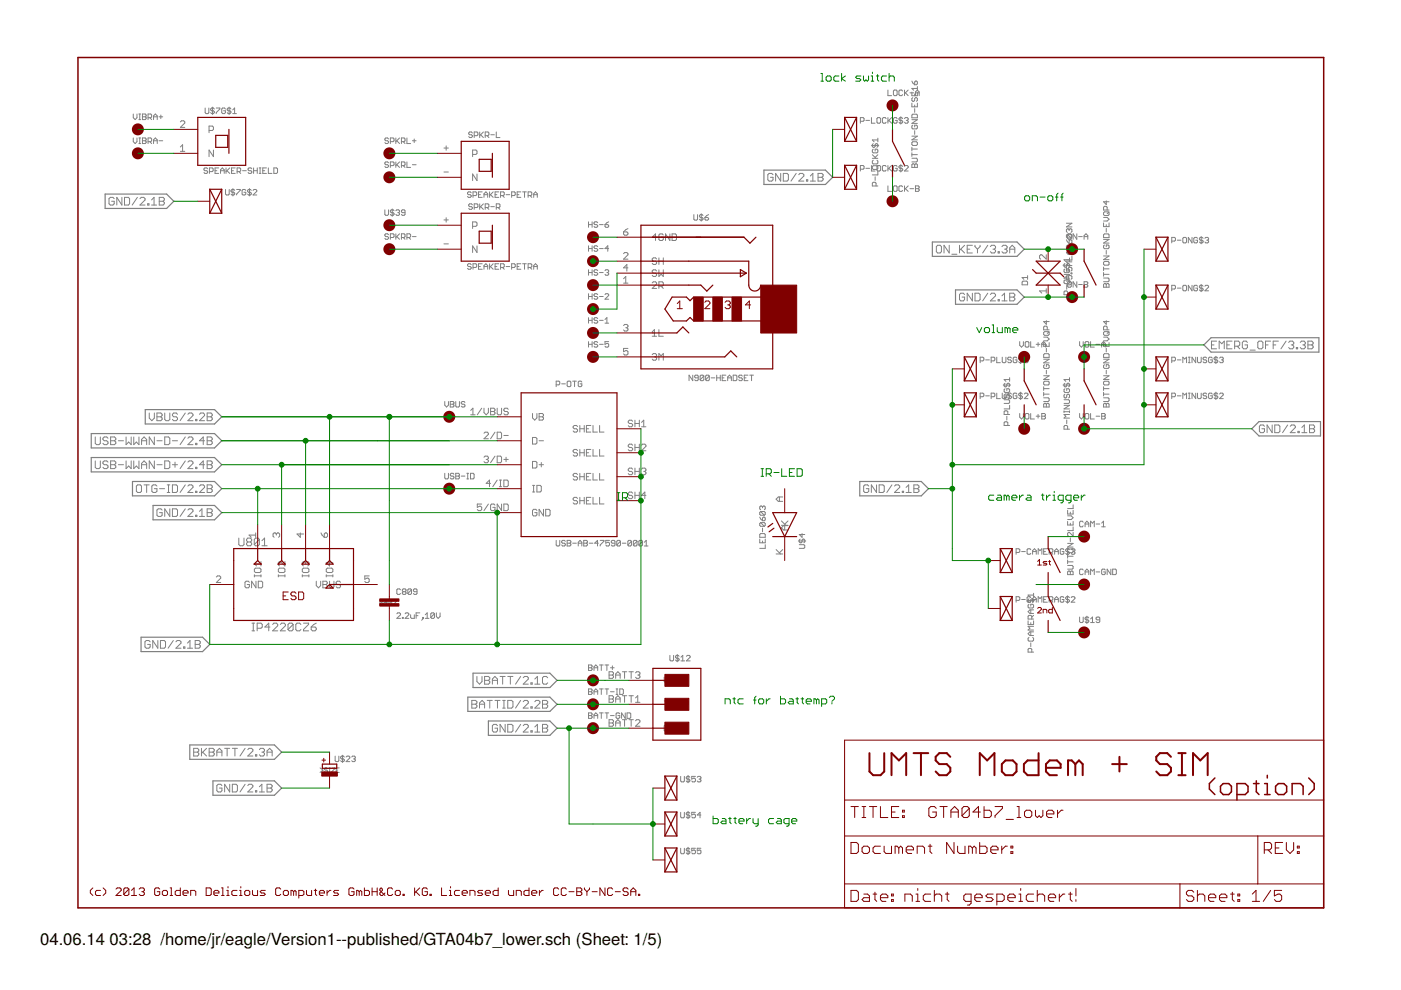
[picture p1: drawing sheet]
<svg xmlns="http://www.w3.org/2000/svg" width="297mm" height="210mm" viewBox="0 0 297 210" stroke-linecap="round" stroke-linejoin="round" font-family="sans-serif">
<defs><g id="words">
<g font-size="3.5">
<text x="8.5" y="200.4">04.06.14</text>
<text x="23.2" y="200.4">03:28 /home/jr/eagle/Version1--published/GTA04b7_lower.sch (Sheet: 1/5)</text>
</g>
</g></defs>
<g fill="none" stroke="#808080" stroke-width=".21">
<path d="M188.3 19.1v1.2h.7M189.6 19.1h.4l.2 .2v.8l-.2 .2h-.4l-.2-.2v-.8zM191.4 19.3l-.2-.2h-.4l-.2 .2v.8l.2 .2h.4l.2-.2M191.8 19.1v1.2M192 19.7l.6 .6M192.6 19.1l-.8 .8M192.9 19.7h.8M193.3 19.5v.8h1.2v-.8M193.3 17.2l.6 .8M193.9 17.4l.2-.2 .4 .2v.4l-.2 .2h-.4zM193.9 19.9v.4M194.1 19.7h.8"/>
<path d="M194.5 18.4v.7M194.5 18.8h-1.2l.4 .3M28.3 24.2v.8l.4 .4 .3-.4v-.8M28.3 29.3v.7l.4 .4 .3-.4v-.7M29.4 25.4h.4M29.4 24.2h.4M29.4 30.4h.4M29.4 29.3h.4M29.6 24.2v1.2M29.6 29.3v1.1M30.2 24.2h.6l.2 .2-.2 .4 .2 .3-.2 .3h-.6zM30.2 29.3h.6l.2 .2-.2 .3 .2 .4-.2 .2h-.6z"/>
<path d="M30.2 24.8h.6M30.2 29.8h.6M31.4 30h.6l.2-.2v-.3l-.2-.2h-.6v1.1M31.4 25h.6l.2-.2v-.4l-.2-.2h-.6v1.2M31.8 25l.4 .4M31.8 30l.4 .4M32.6 24.8h.7M32.6 25.4v-.8l.3-.4 .4 .4v.8M32.6 30.4v-.7l.3-.4 .4 .4v.7M32.6 29.8h.7M33.7 24.8h.8M33.7 29.8h.8"/>
<path d="M34.1 24.4v.7M38.2 25.8l.3-.2h.4l.3 .2v.3l-1 .9h1M38.2 31.2l.5-.5v1.4M38.2 32.1h1M43.5 22.9v1l.2 .2h.4l.2-.2v-1M44 35.8l-.2-.2h-.4l-.2 .2 .2 .4h.4l.2 .2-.2 .4h-.4l-.2-.2M44.3 27.7h.7l.3-.3v-.4l-.3-.3h-.7v1.4M44.4 36.4h.6l.2-.2v-.4l-.2-.2h-.6v1.2M45.1 22.7v1.6M45.3 31.8v1.4l-1-1.4v1.4M45.4 23.1l-.1-.2h-.4l-.2 .2 .2 .4h.4l.1 .2-.1 .4h-.4l-.2-.2M45.6 36.2h.4"/>
<path d="M45.8 22.9h.8v.2l-.8 .8v.2M46.4 35.6h-.8v1.2h.8M46.8 36.8v-.8l.3-.4 .4 .4v.8M46.8 36.2h.7M47.8 23.1l-.2-.2h-.4l-.2 .2v.8l.2 .2h.4l.2-.2v-.4h-.4M47.9 35.6v1.2M48.1 36.2l.6 .6M48.6 22.7v1.6M48.7 35.6l-.8 .8M49 23.1l-.2-.2h-.4l-.2 .4 .2 .2h.4l.2 .4-.2 .2h-.4l-.2-.2M49.1 36.2h.4M49.3 24.1h.8"/>
<path d="M49.3 23.3l.4-.4v1.2M49.4 40v1.6M49.9 35.6h-.8v1.2h.8M50.3 36.4h.5l.2-.2v-.4l-.2-.2h-.5v1.2M50.7 36.4l.3 .4M51.4 36.2h.8M52.9 40v1.6M53.4 35.8l-.2-.2h-.4l-.2 .2 .2 .4h.4l.2 .2-.2 .4h-.4l-.2-.2M53.8 36.2h.7M53.8 35.6v1.2M54.5 35.6v1.2M54.9 35.6h.4"/>
<path d="M54.9 36.8h.4M55.1 35.6v1.2M55.7 36.2h.4M56.5 35.6h-.8v1.2h.8M56.9 35.6v1.2h.8M58.1 35.6h.5l.2 .2v.8l-.2 .2h-.5zM82.4 34.5l-.2-.2h-.4l-.2 .4 .2 .2h.4l.2 .4-.2 .2h-.4l-.2-.2M82.4 29.5l-.2-.2h-.4l-.2 .4 .2 .1h.4l.2 .4-.2 .2h-.4l-.2-.2M82.8 35.1h.6l.1-.2v-.4l-.1-.2h-.6v1.2M82.8 30h.6l.1-.2v-.3l-.1-.2h-.6v1.1M83.9 29.3v1.1M83.9 34.3v1.2"/>
<path d="M84.1 29.8l.6 .6M84.1 34.9l.6 .6M84.7 29.3l-.8 .7M84.7 34.3l-.8 .8M85.1 35.1h.6l.2-.2v-.4l-.2-.2h-.6v1.2M85.1 30h.6l.2-.2v-.3l-.2-.2h-.6v1.1M85.5 30l.4 .4M85.5 35.1l.4 .4M86.3 34.3v1.2h.8M86.3 29.3v1.1h.8M87.4 29.8h.8M87.4 34.9h.8"/>
<path d="M87.8 29.5v.7M94.1 31.4h1M94.1 36.5h1M94.6 30.9v1M100.2 28.2l-.3-.2h-.3l-.2 .4 .2 .2h.3l.3 .4-.3 .2h-.3l-.2-.2M100.2 32.7h.7l.2-.2v-.5l-.2-.2h-.7v1.4M100.5 28.8h.6l.2-.2v-.4l-.2-.2h-.6v1.2M101.1 36.9v1.4l-.9-1.4v1.4M101.7 28v1.2M101.9 28.6l.6 .6M102.5 28l-.8 .8M102.9 28.8h.6l.2-.2v-.4l-.2-.2h-.6v1.2"/>
<path d="M103.3 28.8l.4 .4M104.1 28.6h.7M105.2 28v1.2h.8M163.9 37l-.3-.2h-.5l-.3 .2v1.1l.3 .3h.5l.3-.3v-.5h-.6M165.5 36.8v1.6l-1.1-1.6v1.6M166.1 36.8h.8l.3 .2v1.1l-.3 .3h-.8zM168.8 36.8l-1.1 1.6M169.4 37l.2-.2h.6l.2 .2v.3l-1 1.1h1M171 38.1h.3v.3h-.3zM171.8 38.4h1.1M171.8 37.3l.5-.5v1.6M173.4 36.8h.8l.3 .2v.3l-.3 .3 .3 .3v.2l-.3 .3h-.8z"/>
<path d="M173.4 37.6h.8M182.4 35.9h.6l.2-.2v-.4l-.2-.2h-.6v1.2M182.4 25.7h.6l.2-.2v-.4l-.2-.2h-.6v1.2M183.6 35.7h.8M183.6 25.5h.8M184.8 30.9h1.5M184.8 24.9v1.2h.7M184.8 35.1v1.2h.7M185 33.6h1.1M185 32.8l.7 .8M185.1 31.6l-.1 .2v.4l.1 .2h.8l.2-.2v-.4l-.2-.2h-.4v.4M185.1 30.5l-.1 .1v.5l.1 .1 .4-.1v-.5l.2-.1 .4 .1v.5l-.2 .1"/>
<path d="M185.1 34l-.1 .2v.4l.1 .2h.8l.2-.2v-.4l-.2-.2M185.1 35.1h.8l.2 .2v.4l-.2 .2h-.8l-.1-.2v-.4zM185.5 37.5v.7M185.7 39.4v-.6l-.2-.1h-.4l-.1 .1v.6h1.1M186.1 36.3v.8h-1.1M186.1 29.3v.8M186.1 32.8l-.6 .6M186.1 29.7h-1.1l.3 .4M186.1 35.1h.4l.2 .2v.8l-.2 .2h-.4l-.2-.2v-.8zM186.1 24.9h.4l.2 .2v.8l-.2 .2h-.4l-.2-.2v-.8zM187.9 35.3l-.2-.2h-.4l-.2 .2v.8l.2 .2h.4l.2-.2M187.9 25.1l-.2-.2h-.4l-.2 .2v.8l.2 .2h.4l.2-.2"/>
<path d="M188.3 24.9v1.2M188.3 35.1v1.2M188.3 39.4v1.2h.7M188.4 35.7l.6 .6M188.4 25.5l.6 .6M189 35.1l-.7 .8M189 24.9l-.7 .8M189.4 39.6l.2-.2h.4l.2 .2v.8l-.2 .2h-.4l-.2-.2zM190.2 35.3l-.2-.2h-.4l-.2 .2v.8l.2 .2h.4l.2-.2v-.4h-.4M190.2 25.1l-.2-.2h-.4l-.2 .2v.8l.2 .2h.4l.2-.2v-.4h-.4M191 24.7v1.6M191 34.9v1.6"/>
<path d="M191.4 39.6l-.2-.2h-.4l-.2 .2v.8l.2 .2h.4l.2-.2M191.4 25.1l-.2-.2h-.4l-.2 .4 .2 .2h.4l.2 .4-.2 .2h-.4l-.2-.2M191.4 35.3l-.2-.2h-.4l-.2 .2 .2 .4h.4l.2 .2-.2 .4h-.4l-.2-.2M191.8 35.3l.2-.2h.4l.2 .2v.2l-.8 .8h.8M191.8 25.1l.2-.2h.4l.2 .2-.2 .4M191.8 39.4v1.2M192.2 25.5h.2M192.4 25.5l.2 .2-.2 .4h-.4l-.2-.2M192.6 39.4l-.8 .8M193.3 34.9l.2-.2 .4 .2 .4-.2 .2 .2v.6h-1.2zM193.3 21.9v.7h1.2v-.7M193.3 31.2v.8"/>
<path d="M193.3 32.4v.8M193.3 33.5h1l.2 .3v.3l-.2 .2h-1M193.3 32.8h1.2M193.3 31.6h1.2M193.3 28.9h1.2l-1.2 .8h1.2M193.3 25.4h1.2l-1.2 .8h1.2M193.5 20.7l-.2 .2v.4l.2 .2 .4-.2v-.4l.2-.2 .4 .2v.4l-.2 .2M193.5 24.2h.8l.2 .2v.6h-1.2v-.6zM193.5 26.5l-.2 .2v.4l.2 .2h.8l.2-.2v-.4l-.2-.2h-.4v.4M193.5 30.1h.8l.2 .1v.4l-.2 .2h-.8l-.2-.2v-.4zM193.9 22.3v.3M193.9 23v.8"/>
<path d="M193.9 27.7v.8M193.9 34.9v.6M194.1 39.4h.6l.2 .2-.2 .4 .2 .4-.2 .2h-.6zM194.1 20.3v-.8l.4-.4 .4 .4v.8M24.2 42.1l-.3-.3h-.5l-.3 .3v1.1l.3 .3h.5l.3-.3v-.5h-.5M25.8 41.8v1.7l-1-1.7v1.7M26.4 41.8h.8l.3 .3v1.1l-.3 .3h-.8zM29.1 41.8l-1.1 1.7M29.7 42.1l.3-.3h.5l.3 .3v.3l-1.1 1.1h1.1M31.3 43.2h.3v.3h-.3zM32.1 43.5h1.1M32.1 42.4l.6-.6v1.7"/>
<path d="M33.8 41.8h.8l.2 .3v.3l-.2 .3 .2 .2v.3l-.2 .3h-.8zM33.8 42.7h.8M47.8 40.2v.9l.2 .2h.4l.2-.2v-.9M49.8 40.4l-.2-.2h-.4l-.2 .2 .2 .4h.4l.2 .2-.2 .3h-.4l-.2-.2M50.2 40.2h.7l-.7 1.1M52.1 40.4l-.2-.2h-.4l-.2 .2v.7l.2 .2h.4l.2-.2v-.3h-.4M53.3 40.4l-.2-.2h-.4l-.2 .4 .2 .2h.4l.2 .3-.2 .2h-.4l-.2-.2M53.7 40.4l.2-.2h.4l.1 .2v.2l-.7 .7h.7M81.6 44.5v1l.2 .2h.4l.2-.2v-1M82.4 49.8l-.2-.2h-.4l-.2 .4 .2 .2h.4l.2 .3-.2 .2h-.4l-.2-.2M82.8 50.4h.6l.1-.2v-.4l-.1-.2h-.6v1.1M83.2 44.3v1.6"/>
<path d="M83.5 44.7l-.1-.2h-.4l-.2 .2 .2 .4h.4l.1 .2-.1 .4h-.4l-.2-.2M83.9 49.6v1.1M83.9 44.7l.2-.2h.4l.2 .2-.2 .4M84.1 50.2l.6 .5M84.3 45.1h.2M84.5 45.1l.2 .2-.2 .4h-.4l-.2-.2M84.7 49.6l-.8 .8M85.1 50.4h.6l.2-.2v-.4l-.2-.2h-.6v1.1M85.5 50.4l.4 .3M85.9 45.1h-.6l-.2-.2 .2-.4h.4l.2 .2v.8l-.2 .2h-.4l-.2-.2M86.3 50.4h.5l.3-.2v-.4l-.3-.2h-.5v1.1M86.7 50.4l.4 .3"/>
<path d="M87.4 50.2h.8M94.1 46.6h1M94.1 51.7h1M94.6 46.2v.9M99.9 40.9l-.2-.2h-.4l-.2 .2 .2 .4h.4l.2 .2-.2 .3h-.4l-.2-.1M99.9 56.1l-.2-.2h-.4l-.2 .2 .2 .4h.4l.2 .2-.2 .4h-.4l-.2-.2M100.2 43.4l-.3-.2h-.3l-.2 .4 .2 .2h.3l.3 .4-.3 .2h-.3l-.2-.2M100.2 48h.7l.2-.2v-.5l-.2-.2h-.7v1.4M100.3 41.5h.6l.2-.2v-.4l-.2-.2h-.6v1.1M100.3 56.7h.6l.2-.2v-.4l-.2-.2h-.6v1.2M100.5 44h.6l.2-.2v-.4l-.2-.2h-.6v1.2M101.1 52.1v1.4l-.9-1.4v1.4"/>
<path d="M101.5 41.3h.4M101.5 56.5h.4M101.7 43.2v1.2M101.9 43.8l.6 .6M102.2 40.7h-.7v1.1h.7M102.2 55.9h-.7v1.2h.7M102.5 43.2l-.8 .8M102.6 41.8v-.7l.4-.4 .4 .4v.7M102.6 57.1v-.8l.4-.4 .4 .4v.8M102.6 41.3h.8M102.6 56.5h.8M102.9 44h.6l.2-.2v-.4l-.2-.2h-.6v1.2"/>
<path d="M103.3 44l.4 .4M103.8 40.7v1.1M103.8 55.9v1.2M104 41.3l.6 .5M104 56.5l.6 .6M104.1 43.8h.7M104.6 40.7l-.8 .8M104.6 55.9l-.8 .8M105 41.3h.3M105 56.5h.3M105.2 44h.6l.2-.2v-.4l-.2-.2h-.6v1.2M105.6 44l.4 .4"/>
<path d="M105.7 40.7h-.7v1.1h.7M105.7 55.9h-.7v1.2h.7M106.1 41.5h.6l.2-.2v-.4l-.2-.2h-.6v1.1M106.1 56.7h.6l.2-.2v-.4l-.2-.2h-.6v1.2M106.5 41.5l.4 .3M106.5 56.7l.4 .4M107.3 41.3h.8M107.3 56.5h.8M108.5 41.5h.6l.1-.2v-.4l-.1-.2h-.6v1.1M108.5 56.7h.6l.1-.2v-.4l-.1-.2h-.6v1.2M109.6 41.3h.4M109.6 56.5h.4"/>
<path d="M110.4 40.7h-.8v1.1h.8M110.4 55.9h-.8v1.2h.8M110.8 40.7h.8M110.8 55.9h.8M111.2 40.7v1.1M111.2 55.9v1.2M112 41.5h.6l.2-.2v-.4l-.2-.2h-.6v1.1M112 56.7h.6l.2-.2v-.4l-.2-.2h-.6v1.2M112.4 41.5l.4 .3M112.4 56.7l.4 .4M113.2 41.3h.7M113.2 41.8v-.7l.3-.4 .4 .4v.7"/>
<path d="M113.2 57.1v-.8l.3-.4 .4 .4v.8M113.2 56.5h.7M124.8 47v1.2M124.8 52.1v1.2M124.8 57.2v1.2M124.8 57.8h.7M124.8 47.6h.7M124.8 52.7h.7M125.5 47v1.2M125.5 52.1v1.2M125.5 57.2v1.2M126.7 47.2l-.2-.2h-.4l-.2 .2 .2 .4h.4l.2 .2-.2 .4h-.4l-.2-.2"/>
<path d="M126.7 52.3l-.2-.2h-.4l-.2 .2 .2 .4h.4l.2 .2-.2 .4h-.4l-.2-.2M126.7 57.4l-.2-.2h-.4l-.2 .2 .2 .4h.4l.2 .2-.2 .4h-.4l-.2-.2M127.1 57.8h.8M127.1 47.6h.8M127.1 52.7h.8M128.3 47.6h.6l.2 .4-.2 .2h-.4l-.2-.2zM128.3 57.4l.2-.2h.4l.2 .2-.2 .4M128.7 57.8h.2M128.9 57.8l.2 .2-.2 .4h-.4l-.2-.2M129.1 47l-.8 .6M129.1 52.7h-.8l.6-.6v1.2M132.2 49.2h.7l.2 .4-.2 .3h-.5l-.2-.3z"/>
<path d="M132.2 53.8l.2-.2h.5l.2 .2v.2l-.9 .9h.9M132.2 59.1l.5-.5v1.4M133.1 48.5l-.9 .7M133.1 56.8h-.9l.7-.7v1.4M138.3 60l.2-.2h.5l.2 .2v.2l-.9 1h.9M139.2 54.9l-.2-.2h-.5l-.2 .4 .2 .3h.5l.2 .4-.2 .3h-.5l-.2-.3M139.2 57.4l-.2-.2h-.5l-.2 .5 .2 .2h.5l.2 .5-.2 .2h-.5l-.2-.2M139.2 50.3h-.9l.7-.7v1.4M139.7 54.7v1.4M139.7 57.2v1.4l.5-.5 .4 .5v-1.4M139.7 55.4h.9M140.6 49.8l-.2-.2h-.5l-.2 .2v1l.2 .2h.5l.2-.2v-.5h-.4"/>
<path d="M140.6 54.7v1.4M142 49.6v1.4l-.9-1.4v1.4M142.5 49.6h.7l.2 .2v1l-.2 .2h-.7zM147.1 45.5v1l.2 .2h.4l.2-.2v-1M148.7 45.3v1.6M149.1 45.7l-.2-.2h-.4l-.2 .2 .2 .4h.4l.2 .2-.2 .4h-.4l-.2-.2M149.5 46.1h.5l.2 .4-.2 .2h-.4l-.1-.2zM150.2 45.5l-.7 .6M192 40l.6 .6M192.9 40h.8M194.1 40h.6M198.5 52.3l.3-.3h.5l.3 .3v1.1l-.3 .2h-.5l-.3-.2z"/>
<path d="M201.3 52v1.6l-1.1-1.6v1.6M201.8 53.9h1.1M203.4 52v1.6M203.7 52.8l.8 .8M204.5 52l-1.1 1.1M205.1 52.8h.5M206.2 52h-1.1v1.6h1.1M206.7 52v.3l.5 .5M207.2 52.8v.8M207.8 52v.3l-.6 .5M209.4 52l-1.1 1.6M210 52.3l.2-.3h.6l.3 .3v.3l-.3 .2"/>
<path d="M210.5 52.8h.3M210.8 52.8l.3 .3v.3l-.3 .2h-.6l-.2-.2M211.6 53.4h.3v.2h-.3zM212.4 52.3l.3-.3h.6l.2 .3v.3l-.2 .2M213 52.8h.3M213.3 52.8l.2 .3v.3l-.2 .2h-.6l-.3-.2M214.1 53.6v-1l.5-.6 .6 .6v1M214.1 52.8h1.1M216.9 59.6h.8l.2 .2v.6h-1.2v-.6zM217.9 58.4v.8M217.9 58.8h-1.2l.4 .4M221.8 54v.9l-.9-.9-.5 .3v.4l.2 .2"/>
<path d="M225.4 56.2h1.5M225.6 59.6l.2-.2h.8l.2 .2v.3l-.2 .2h-.8l-.2-.2zM225.6 58.2h1.2l-1.2 .8h1.2M225.8 55.9l-.2 .1v.5l.2 .1 .4-.1v-.5l.2-.1 .4 .1v.5l-.2 .1M225.8 57l-.2 .2v.4l.2 .2h.8l.2-.2v-.4l-.2-.2h-.4v.4M226.1 59.6h.8l.4 .4-.4 .4h-.8M226.1 56.7v.8h.6l-.2-.4 .2-.4h.4l.2 .2v.4l-.2 .2M226.1 58.4v.8h.6l-.2-.4 .2-.4h.4l.2 .2v.4l-.2 .2M226.1 50.8l.6 .8M226.1 47.3h1.2l-1.2 .8h1.2M226.3 49.7l-.2 .2v.3l.2 .3h.8M226.3 52l-.2 .2v.4l.2 .2h.8"/>
<path d="M226.3 49.7h.8l.2 .2v.3l-.2 .3M226.3 52h.8l.2 .2v.4l-.2 .2M226.3 52l.8 .8M226.3 49.7l.8 .8M226.5 49.6h.4l.2 .2v.7l-.2 .2h-.4l-.1-.2v-.7zM226.5 59.7h.4l.2 .2v.8l-.2 .2h-.4l-.1-.2v-.8zM226.7 48.7l-.2-.2-.4 .2v.4l.2 .2M226.7 48.7l.2-.2 .4 .2v.4l-.2 .2M226.7 51l.2-.2 .4 .2v.4l-.2 .2h-.4zM226.7 48.7v.2M226.7 53.2v.8M226.8 55.1h-1.2l.4 .4"/>
<path d="M226.8 54.7v.8M227.1 57.9h.2v.2h-.2zM227.3 54.4v.7h-1.2M227.3 55.5h-1.2l.4 .4-.4 .4h1.2M227.3 53.2h-.8l-.4 .4 .4 .4h.8M228.3 49.6v1.1l-.8-1.1v1.1M228.3 59.7v1.2l-.8-1.2v1.2M228.7 50.2h.8M229.8 59.7h.6l.2 .2-.2 .4 .2 .4-.2 .2h-.6zM229.8 50.2h.8M229.8 50.7v-.7l.5-.4 .3 .4v.7M234 47.3v.7h1.1v-.7"/>
<path d="M234 56.6v.8M234 57.8v.8M234 58.9h.9l.2 .2v.4l-.2 .2h-.9M234 58.2h1.1M234 57h1.1M234 54.3h1.1l-1.1 .8h1.1M234 50.8h1.1l-1.1 .7h1.1M234 46.1h.7l.4 .4-.4 .4h-.7M234.2 44.9h.7l.2 .2v.4l-.2 .2h-.7l-.2-.2v-.4zM234.2 49.6h.7l.2 .2v.6h-1.1v-.6zM234.2 51.9l-.2 .2v.4l.2 .2h.7l.2-.2v-.4l-.2-.2h-.4v.4M234.2 55.4h.7l.2 .2v.4l-.2 .2h-.7l-.2-.2v-.4z"/>
<path d="M234.5 42.6v.8l-.5-.6h1.1M234.5 47.6v.4M234.5 48.4v.8M234.5 53.1v.8M234.7 44.5v-.6l-.2-.1h-.3l-.2 .1v.6h1.1M235.1 44.9l-.4 .4M248.4 51.1h.6l.2-.2v-.4l-.2-.2h-.6v1.2M249.6 50.9h.8M250.8 50.5l.2-.2h.4l.2 .2v.8l-.2 .2h-.4l-.2-.2zM252.7 50.3v1.2l-.8-1.2v1.2M253.9 50.5l-.2-.2h-.4l-.2 .2v.8l.2 .2h.4l.2-.2v-.4h-.4M254.7 50.1v1.6"/>
<path d="M255.1 50.5l-.2-.2h-.4l-.2 .2 .2 .4h.4l.2 .2-.2 .4h-.4l-.2-.2M255.5 50.5l.2-.2h.4l.1 .2-.1 .4M255.8 50.9h.3M256.1 50.9l.1 .2-.1 .4h-.4l-.2-.2M124.8 62.3v1.1M124.8 67.4v1.1M124.8 72.4v1.2M124.8 73h.7M124.8 67.9h.7M124.8 62.9h.7M125.5 62.3v1.1M125.5 67.4v1.1"/>
<path d="M125.5 72.4v1.2M126.7 72.6l-.2-.2h-.4l-.2 .4 .2 .2h.4l.2 .4-.2 .2h-.4l-.2-.2M126.7 67.5l-.2-.1h-.4l-.2 .3 .2 .2h.4l.2 .4-.2 .2h-.4l-.2-.2M126.7 62.5l-.2-.2h-.4l-.2 .2 .2 .4h.4l.2 .2-.2 .3h-.4l-.2-.2M127.1 73h.8M127.1 67.9h.8M127.1 62.9h.8M128.3 62.5l.2-.2h.4l.2 .2v.2l-.8 .7h.8M128.3 68.5h.8M128.3 67.7l.4-.3v1.1M129.1 72.4h-.8v.6l.4-.2 .4 .2v.4l-.2 .2h-.4l-.2-.2M132.2 69l.2-.2h.5l.2 .2-.2 .5"/>
<path d="M132.2 60h.9M132.7 69.5h.2M132.9 69.5l.2 .2-.2 .5h-.5l-.2-.2M133.1 73.9h-.9v.7l.5-.3 .4 .3v.4l-.2 .3h-.5l-.2-.3M138.3 75.2l.2-.2h.5l.2 .2-.2 .5M138.3 70.4l.4-.5v1.4M138.3 71.3h.9M138.7 75.7h.3M139 75.7l.2 .2-.2 .5h-.5l-.2-.3M139.7 60.7h.7l.2-.2v-.5l-.2-.2h-.7v1.4M139.7 69.9v1.4h.9M139.7 76.4v-1.4l.5 .4 .4-.4v1.4"/>
<path d="M140.2 60.7l.4 .5M146.9 79.5v1.2l-.8-1.2v1.2M149.2 79.7v.8l-.2 .2h-.4l-.2-.2M149.2 79.7l-.2-.2h-.4l-.2 .2v.8M149.2 79.7l-.8 .8M150.4 79.7v.8l-.2 .2h-.4l-.2-.2M150.4 79.7l-.2-.2h-.4l-.2 .2v.8M150.4 79.7l-.8 .8M152 79.5v1.2M152.7 79.5v1.2M153.9 79.5h-.8v1.2h.8M155.4 79.5h.6l.2 .2v.8l-.2 .2h-.6z"/>
<path d="M157.4 79.7l-.2-.2h-.4l-.2 .2 .2 .4h.4l.2 .2-.2 .4h-.4l-.2-.2M158.6 79.5h-.8v1.2h.8M159 79.5h.7M159.3 79.5v1.2M204.5 62.4l-.3-.2h-.5l-.3 .2v1.1l.3 .3h.5l.3-.3v-.5h-.5M206.2 62.2v1.6l-1.1-1.6v1.6M206.7 62.2h.8l.3 .2v1.1l-.3 .3h-.8zM207.8 76.5h.6l.2-.2v-.4l-.2-.2h-.6v1.2M209 76.3h.8M209.4 62.2l-1.1 1.6M210 62.4l.2-.2h.6l.3 .2v.3l-1.1 1.1h1.1M210.1 76.5h.6l.2-.2v-.4l-.2-.2h-.6v1.2"/>
<path d="M211.3 75.7v1.2h.8M211.6 63.5h.3v.3h-.3zM212.4 63.8h1.1M212.4 62.7l.6-.5v1.6M212.5 75.7v1l.2 .2h.4l.2-.2v-1M214.1 62.2h.8l.3 .2v.3l-.3 .3 .3 .2v.3l-.3 .3h-.8zM214.1 63h.8M214.4 75.9l-.2-.2h-.4l-.1 .2 .1 .4h.4l.2 .2-.2 .4h-.4l-.1-.2M215.6 75.9l-.2-.2h-.4l-.2 .2v.8l.2 .2h.4l.2-.2v-.4h-.4M216.2 72.4v.8l.4 .4 .4-.4v-.8M216.4 75.5v1.6M216.8 75.9l-.2-.2h-.4l-.2 .2 .2 .4h.4l.2 .2-.2 .4h-.4l-.2-.2"/>
<path d="M217.2 75.9l.2-.2h.3l.3 .2-.3 .4M217.6 76.3h.1M217.6 72.4h.4l.1 .2v.8l-.1 .2h-.4l-.2-.2v-.8zM217.7 76.3l.3 .2-.3 .4h-.3l-.2-.2M218.5 72.4v1.2h.8M219.7 73h.8M220.1 72.6v.8M220.9 73.6v-.8l.4-.4 .4 .4v.8M220.9 73h.8M221.3 71.5h.7l.4 .4-.4 .4h-.7M221.3 79.7h1.1l-1.1 .8h1.1M221.3 76.2h1.1l-1.1 .7h1.1"/>
<path d="M221.3 75.2l.2-.2h.7l.2 .2v.6h-1.1zM221.3 72.6v.8h1.1v-.8M221.3 70.5l.2-.2h.7l.2 .2v.4l-.2 .2h-.7l-.2-.2zM221.5 77.3l-.2 .2v.4l.2 .2h.7l.2-.2v-.4l-.2-.2h-.4v.4M221.8 61.2v.9M221.8 61.7h-1.4l.5 .4M221.8 68v.7l-.5-.5h1.1M221.8 73v.4M221.8 73.8v.8M221.8 78.5v.8M222 69.9v-.6l-.2-.1h-.3l-.2 .1v.6h1.1M222.4 70.3l-.4 .4"/>
<path d="M226.2 60.5v.8M226.4 62.5v-.6l-.2-.2h-.4l-.2 .2v.6h1.2M228.7 60.3h.8M228.9 72.4v.8l.4 .4 .4-.4v-.8M229.8 60.3h.6M230.3 72.4h.4l.1 .2v.8l-.1 .2h-.4l-.2-.2v-.8zM231.2 72.4v1.2h.8M232.4 73h.8M233.6 73h.7M233.6 73.6v-.8l.4-.4 .3 .4v.8M234 72.6v.8h1.1v-.8M234 79.7h1.1l-1.1 .8h1.1"/>
<path d="M234 76.2h1.1l-1.1 .7h1.1M234 71.5h.7l.4 .4-.4 .4h-.7M234.2 60.1l.3 .2 .4-.2 .2 .2v.6h-1.1v-.6zM234.2 70.3h.7l.2 .2v.4l-.2 .2h-.7l-.2-.2v-.4zM234.2 75h.7l.2 .2v.6h-1.1v-.6zM234.2 77.3l-.2 .2v.4l.2 .2h.7l.2-.2v-.4l-.2-.2h-.4v.4M234.5 60.3v.6M234.5 68v.7l-.5-.5h1.1M234.5 73v.4M234.5 73.8v.8M234.5 78.5v.8M234.7 69.9v-.6l-.2-.1h-.3l-.2 .1v.6h1.1"/>
<path d="M235.1 70.3l-.4 .4M248.4 61.3h.6l.2-.2v-.4l-.2-.2h-.6v1.2M248.4 76.5h.6l.2-.2v-.4l-.2-.2h-.6v1.2M249.6 76.3h.8M249.6 61.1h.8M250.8 76.9v-1.2l.4 .4 .4-.4v1.2M251 60.5h.4l.2 .2v.8l-.2 .2h-.4l-.2-.2v-.8zM251.9 75.7h.4M251.9 76.9h.4M252.1 75.7v1.2M252.7 60.5v1.2l-.8-1.2v1.2M253.5 75.7v1.2l-.8-1.2v1.2"/>
<path d="M253.9 60.7l-.2-.2h-.4l-.2 .2v.8l.2 .2h.4l.2-.2v-.4h-.4M253.9 75.7v1l.2 .2h.4l.2-.2v-1M254.7 60.3v1.5M255.1 60.7l-.2-.2h-.4l-.2 .2 .2 .4h.4l.2 .2-.2 .4h-.4l-.2-.2M255.5 60.7l.2-.2h.4l.1 .2v.2l-.7 .8h.7M255.8 75.9l-.1-.2h-.4l-.2 .2 .2 .4h.4l.1 .2-.1 .4h-.4l-.2-.2M256.9 73.1h.5M257 75.9l-.2-.2h-.4l-.2 .2v.8l.2 .2h.4l.2-.2v-.4h-.4M257.8 75.5v1.6M257.9 72.3h-1v1.7h1M258.2 75.9l-.2-.2h-.4l-.2 .4 .2 .2h.4l.2 .4-.2 .2h-.4l-.2-.2M258.5 74v-1.7l.5 .6 .6-.6v1.7"/>
<path d="M258.6 75.9l.2-.2h.4l.2 .2-.2 .4M259 76.3h.2M259.2 76.3l.2 .2-.2 .4h-.4l-.2-.2M260.1 73.1h.6M261.2 72.3h-1.1v1.7h1.1M261.8 73.4h.8l.2-.3v-.5l-.2-.3h-.8v1.7M262.3 73.4l.5 .6M264.5 72.6l-.3-.3h-.5l-.3 .3v1.1l.3 .3h.5l.3-.3v-.6h-.6M265 74.2h1.1M266.9 72.3h.6l.3 .3v1.1l-.3 .3h-.6l-.2-.3v-1.1zM268.3 73.1h.6M269.4 72.3h-1.1v1.7"/>
<path d="M269.9 73.1h.6M271 72.3h-1.1v1.7M272.7 72.3l-1.1 1.7M273.2 72.6l.3-.3h.5l.3 .3v.3l-.3 .2M273.8 73.1h.2M274 73.1l.3 .3v.3l-.3 .3h-.5l-.3-.3M274.8 73.7h.3v.3h-.3zM275.7 72.6l.2-.3h.6l.3 .3v.3l-.3 .2M276.2 73.1h.3M276.5 73.1l.3 .3v.3l-.3 .3h-.6l-.2-.3M277.3 72.3h.8l.3 .3v.3l-.3 .2 .3 .3v.3l-.3 .3h-.8zM277.3 73.1h.8"/>
<path d="M20.2 92.6v1.4l.3 .3h.5l.3-.3v-1.4M20.2 97.7v1.4l.3 .3h.5l.3-.3v-1.4M22.9 92.9l-.3-.3h-.5l-.3 .3v.3l.3 .3h.5l.3 .2v.3l-.3 .3h-.5l-.3-.3M22.9 98l-.3-.3h-.5l-.3 .3v.3l.3 .2h.5l.3 .3v.3l-.3 .3h-.5l-.3-.3M23.5 93.5h.8M23.5 98.5h.8M23.5 92.6h.8l.3 .3v.3l-.3 .3 .3 .2v.3l-.3 .3h-.8zM23.5 97.7h.8l.3 .3v.3l-.3 .2 .3 .3v.3l-.3 .3h-.8zM25.1 93.5h1.1M25.1 98.5h1.1M26.7 92.6v1.7l.6-.6 .5 .6v-1.7M26.7 97.7v1.7l.6-.6 .5 .6v-1.7"/>
<path d="M28.4 92.6v1.7l.5-.6 .6 .6v-1.7M28.4 97.7v1.7l.5-.6 .6 .6v-1.7M30 93.5h1.1M30 98.5h1.1M30 94.3v-1.1l.5-.6 .6 .6v1.1M30 99.4v-1.1l.5-.6 .6 .6v1.1M31.6 87.6v1l.6 .6 .5-.6v-1M32.7 92.6v1.7l-1.1-1.7v1.7M32.7 97.7v1.7l-1.1-1.7v1.7M33.3 88.4h.8M33.3 93.5h1.1M33.3 98.5h1.1"/>
<path d="M33.3 87.6h.8l.3 .2v.3l-.3 .3 .3 .2v.3l-.3 .3h-.8zM34.9 87.6v1.3l.3 .3h.5l.3-.3v-1.3M34.9 92.6h.8l.3 .3v1.1l-.3 .3h-.8zM34.9 97.7h.8l.3 .3v1.1l-.3 .3h-.8zM36.6 93.5h1M36.6 98.5h1M37.1 98v1.1M37.6 87.8l-.2-.2h-.6l-.2 .2v.3l.2 .3h.6l.2 .2v.3l-.2 .3h-.6l-.2-.3M39.3 92.6l-1.1 1.7M39.3 97.7l-1.1 1.7M39.3 87.6l-1.1 1.6M39.8 92.9l.3-.3h.5l.3 .3v.3l-1.1 1.1h1.1"/>
<path d="M39.8 87.8l.3-.2h.5l.3 .2v.3l-1.1 1.1h1.1M39.8 98l.3-.3h.5l.3 .3v.3l-1.1 1.1h1.1M41.5 94h.2v.3h-.2zM41.5 88.9h.2v.3h-.2zM41.5 99.1h.2v.3h-.2zM42.3 87.8l.3-.2h.5l.3 .2v.3l-1.1 1.1h1.1M43.4 93.5h-1.1l.8-.9v1.7M43.4 98.5h-1.1l.8-.8v1.7M43.9 88.4h.8M43.9 93.5h.8M43.9 98.5h.8M43.9 92.6h.8l.3 .3v.3l-.3 .3 .3 .2v.3l-.3 .3h-.8z"/>
<path d="M43.9 87.6h.8l.3 .2v.3l-.3 .3 .3 .2v.3l-.3 .3h-.8zM43.9 97.7h.8l.3 .3v.3l-.3 .2 .3 .3v.3l-.3 .3h-.8zM94.3 85.1v.8l.4 .4 .4-.4v-.8M95.5 85.1h.6l.1 .2-.1 .4 .1 .4-.1 .2h-.6zM95.5 85.7h.6M96.6 85.1v1l.2 .2h.4l.2-.2v-1M98.6 85.3l-.2-.2h-.4l-.2 .2 .2 .4h.4l.2 .2-.2 .4h-.4l-.2-.2M99.8 87l.5-.4v1.3M99.8 87.9h.9M102.1 86.6l-.9 1.3M102.6 86.6v.9l.5 .4 .4-.4v-.9M102.6 91.9l.2-.3h.5l.2 .3v.2l-.9 .9h.9"/>
<path d="M102.6 96.9l.2-.2h.5l.2 .2-.2 .5M103.1 97.4h.2M103.3 97.4l.2 .2-.2 .5h-.5l-.2-.2M104 86.6h.7l.2 .2-.2 .4 .2 .5-.2 .2h-.7zM104 87.2h.7M104.9 91.6l-.9 1.4M104.9 96.7l-.9 1.4M105.4 86.6v1.1l.2 .2h.5l.2-.2v-1.1M105.4 91.6h.7l.2 .3v.9l-.2 .2h-.7zM105.4 96.7h.7l.2 .2v1l-.2 .2h-.7zM106.8 92.3h1M106.8 97.4h1"/>
<path d="M107.3 96.9v1M107.8 86.8l-.3-.2h-.4l-.3 .4 .3 .2h.4l.3 .5-.3 .2h-.4l-.3-.2M112.9 87.7v.9l.5 .5 .4-.5v-.9M112.9 92.8h.7l.2 .2v.9l-.2 .2h-.7zM112.9 97.8h.7l.2 .3v.9l-.2 .2h-.7zM114.3 87.7h.7l.2 .2-.2 .5 .2 .4-.2 .3h-.7zM114.3 88.4h.7M114.3 93.5h.9M114.3 98.5h.9M114.8 98.1v.9M117.9 81.6h.6l.2-.2v-.4l-.2-.2h-.6v1.2M119.1 81.4h.8"/>
<path d="M120.4 80.8h.4l.2 .2v.8l-.2 .2h-.4l-.2-.2v-.8zM121.4 80.8h.8M121.8 80.8v1.2M122.4 95.5l-.2-.2h-.4l-.3 .5 .3 .2h.4l.2 .5-.2 .2h-.4l-.3-.2M122.4 90.4l-.2-.2h-.4l-.3 .5 .3 .2h.4l.2 .5-.2 .2h-.4l-.3-.2M122.9 90.9h1M122.9 90.2v1.4M122.9 95.3v1.4M122.9 96h1M123.4 81l-.2-.2h-.4l-.2 .2v.8l.2 .2h.4l.2-.2v-.4h-.4M123.9 90.2v1.4M123.9 95.3v1.4"/>
<path d="M124.3 90.9h.5M124.3 96h.5M125.3 90.2h-1v1.4h1M125.3 95.3h-1v1.4h1M125.7 90.2v1.4h1M125.7 95.3v1.4h1M127.1 90.2v1.4h1M127.1 95.3v1.4h1M134.1 99.5l-.2-.2h-.5l-.2 .4 .2 .2h.5l.2 .5-.2 .2h-.5l-.2-.2M134.1 89.3l-.2-.2h-.5l-.2 .5 .2 .2h.5l.2 .5-.2 .2h-.5l-.2-.2M134.1 94.4l-.2-.2h-.5l-.2 .4 .2 .3h.5l.2 .4-.2 .3h-.5l-.2-.3M134.6 89.8h1"/>
<path d="M134.6 89.1v1.4M134.6 94.2v1.4M134.6 99.3v1.3M134.6 94.9h1M134.6 99.9h1M135.6 89.1v1.4M135.6 94.2v1.4M135.6 99.3v1.3M136 99.5l.2-.2h.5l.2 .2-.2 .4M136 90.5h.9M136 89.6l.5-.5v1.4M136 94.4l.2-.2h.5l.2 .2v.2l-.9 1h.9"/>
<path d="M136.5 99.9h.2M136.7 99.9l.2 .3-.2 .4h-.5l-.2-.2M148 80.1h-.5l-.2-.2 .2-.4h.3l.2 .2v.8l-.2 .2h-.3l-.2-.2M150.8 80.1h.8M152 80.1h.7M153.1 80.1h.4M154.3 80.1h.8M154.3 80.7v-.8l.4-.4 .4 .4v.8M157.8 80.1h.4M207.8 84.1h.6l.2-.2v-.4l-.2-.1h-.6v1.1M209 83.9h.8M210.1 84.1h.6l.2-.2v-.4l-.2-.1h-.6v1.1"/>
<path d="M211.3 83.4v1.1h.8M212.5 83.4v.9l.2 .2h.4l.2-.2v-.9M212.7 81.6h1.5M212.9 84.8h1l.2 .2v.3l-.2 .2h-1M213.1 83.6l-.2 .2v.4l.2 .2 .4-.2v-.4l.2-.2 .4 .2v.4l-.2 .2M213.1 82.4l-.2 .2v.4l.2 .2h.8l.2-.2v-.4l-.2-.2h-.4v.4M213.1 81.3l-.2 .1v.4l.2 .2 .4-.2v-.4l.2-.1 .4 .1v.4l-.2 .2M213.5 88.3v.7M213.7 90.2v-.6l-.2-.2h-.4l-.2 .2v.6h1.2M213.7 87.9v-.6l-.2-.2h-.4l-.2 .2v.6h1.2M214.1 80.5h-1.2l.4 .4M214.1 85.9v.8h-1.2"/>
<path d="M214.1 80.1v.8M214.4 83.5l-.2-.1h-.4l-.1 .1 .1 .4h.4l.2 .2-.2 .4h-.4l-.1-.2M215.6 83.5l-.2-.1h-.4l-.2 .1v.8l.2 .2h.4l.2-.2v-.4h-.4M216.2 87.7v.7l.4 .4 .4-.4v-.7M216.4 83.1v1.6M216.8 83.5l-.2-.1h-.4l-.2 .1 .2 .4h.4l.2 .2-.2 .4h-.4l-.2-.2M217.2 83.5l.2-.1h.3l.3 .1v.2l-.8 .8h.8M217.6 87.7h.4l.1 .2v.7l-.1 .2h-.4l-.2-.2v-.7zM218.5 87.7v1.1h.8M219.7 88.2h.8M220.1 87.9v.7M220.9 87.7h.5l.3 .2-.3 .3 .3 .4-.3 .2h-.5z"/>
<path d="M220.9 88.2h.5M221.3 85.7l.2-.2 .3 .2 .4-.2 .2 .2v.6h-1.1zM221.3 84.3h.9l.2 .2v.4l-.2 .2h-.9M221.3 83.6h1.1M221.3 82.4h1.1M221.3 81l.2-.2h.7l.2 .2v.4l-.2 .2h-.7l-.2-.2zM221.3 82v.8M221.3 83.2v.7M221.8 85.7v.6M225.4 81.6h1.5M225.6 84.8h1l.2 .2v.3l-.2 .2h-1M225.6 87.1v.4"/>
<path d="M225.6 87.3h1.2M225.6 85.9h1.2l-1.2 .8h1.2M225.8 83.6l-.2 .2v.4l.2 .2 .4-.2v-.4l.2-.2 .4 .2v.4l-.2 .2M225.8 82.4l-.2 .2v.4l.2 .2h.8l.2-.2v-.4l-.2-.2h-.4v.4M225.8 81.3l-.2 .1v.4l.2 .2 .4-.2v-.4l.2-.1 .4 .1v.4l-.2 .2M226.2 89v.8M226.4 91v-.6l-.2-.2h-.4l-.2 .2v.6h1.2M226.8 80.5h-1.2l.4 .4M226.8 80.1v.8M226.8 87.1v.4M226.8 87.9h-1.2l.4 .4-.4 .3h1.2M228.9 87.7v.7l.4 .4 .4-.4v-.7"/>
<path d="M230.1 87.9l.2-.2h.4l.1 .2v.7l-.1 .2h-.4l-.2-.2zM231.2 87.7v1.1h.8M232.4 88.2h.8M233.6 87.7h.5l.2 .2-.2 .3 .2 .4-.2 .2h-.5zM233.6 88.2h.5M234 85.7l.2-.2 .3 .2 .4-.2 .2 .2v.6h-1.1zM234 82v.8M234 83.2v.7M234 84.3h.9l.2 .2v.4l-.2 .2h-.9M234 83.6h1.1M234 82.4h1.1M234.2 80.8h.7l.2 .2v.4l-.2 .2h-.7l-.2-.2v-.4z"/>
<path d="M234.5 85.7v.6M248.4 84.1h.6l.2-.2v-.4l-.2-.1h-.6v1.1M249.6 83.9h.8M250.8 84.5v-1.1l.4 .3 .4-.3v1.1M251.9 83.4h.4M251.9 84.5h.4M252.1 83.4v1.1M253.5 83.4v1.1l-.8-1.1v1.1M253.9 83.4v.9l.2 .2h.4l.2-.2v-.9M255.8 83.5l-.1-.1h-.4l-.2 .1 .2 .4h.4l.1 .2-.1 .4h-.4l-.2-.2M257 83.5l-.2-.1h-.4l-.2 .1v.8l.2 .2h.4l.2-.2v-.4h-.4M257.8 83.1v1.6"/>
<path d="M258.2 83.5l-.2-.1h-.4l-.2 .3 .2 .2h.4l.2 .4-.2 .2h-.4l-.2-.2M258.6 83.5l.2-.1h.4l.2 .1v.2l-.8 .8h.8M268.1 90.4l-.3-.3h-.5l-.3 .3v1.1l.3 .2h.5l.3-.2v-.6h-.6M269.7 90.1v1.6l-1.1-1.6v1.6M270.3 90.1h.8l.3 .3v1.1l-.3 .2h-.8zM273 90.1l-1.1 1.6M273.6 90.4l.2-.3h.6l.2 .3v.2l-1 1.1h1M275.2 91.5h.3v.2h-.3zM276 91.7h1.1M276 90.6l.5-.5v1.6M277.6 90.9h.9M277.6 90.1h.9l.2 .3v.2l-.2 .3 .2 .3v.3l-.2 .2h-.9z"/>
<path d="M28.9 103.1l.3-.3h.5l.3 .3v1.1l-.3 .2h-.5l-.3-.2zM30.5 102.8h1.1M31.1 102.8v1.6M33.3 103.1l-.3-.3h-.5l-.3 .3v1.1l.3 .2h.5l.3-.2v-.6h-.6M33.8 103.6h1.1M34.4 108.1l-.3-.2h-.6l-.2 .2v1.1l.2 .3h.6l.3-.3v-.5h-.6M35.5 102.8h.5M35.5 104.4h.5M35.7 102.8v1.6M36 107.9v1.6l-1.1-1.6v1.6M36.6 107.9h.8l.2 .2v1.1l-.2 .3h-.8zM36.6 102.8h.8l.2 .3v1.1l-.2 .2h-.8z"/>
<path d="M39.3 107.9l-1.1 1.6M39.3 102.8l-1.1 1.6M39.8 103.1l.3-.3h.5l.3 .3v.2l-1.1 1.1h1.1M39.8 108.1l.3-.2h.5l.3 .2v.3l-1.1 1.1h1.1M41.5 109.2h.2v.3h-.2zM41.5 104.2h.2v.2h-.2zM42.3 109.5h1.1M42.3 108.4l.5-.5v1.6M42.3 103.1l.3-.3h.5l.3 .3v.2l-1.1 1.1h1.1M43.9 108.7h.8M43.9 102.8h.8l.3 .3v.2l-.3 .3 .3 .3v.3l-.3 .2h-.8zM43.9 107.9h.8l.3 .2v.3l-.3 .3 .3 .3v.2l-.3 .3h-.8z"/>
<path d="M43.9 103.6h.8M50.6 114.1v1.4l.3 .2h.6l.2-.2v-1.4M52.5 114.9l-.2 .3v.3l.2 .2h.6l.3-.2v-.3l-.3-.3M52.5 114.9l-.2-.3v-.2l.2-.3h.6l.3 .3v.2l-.3 .3M52.5 114.9h.6M54.2 113.5h-1.4l.5 .4M54.2 113v.9M55 114.4v1.1l-.3 .2h-.5l-.3-.2M55 114.4l-.3-.3h-.5l-.3 .3v1.1M55 114.4l-1.1 1.1M55.3 119.1v.9M55.3 119.5h-1.4l.5 .5"/>
<path d="M55.5 115.7h1.1M55.5 114.6l.6-.5v1.6M58.6 113.2l-.2-.2-.5 .2v.5l.2 .2M58.6 113.2l.2-.2 .5 .2v.5l-.2 .2M58.6 113.2v.3M60.4 119.1v.9l-.9-.9-.5 .2v.5l.2 .2M63.7 113v.9l-.7-.7h1.4M64.8 119.3l-.2-.2-.5 .2v.5l.2 .2M64.8 119.3l.2-.2 .5 .2v.5l-.2 .2M64.8 119.3v.2M68.1 113l.6 .9M68.7 113.2l.5-.2 .2 .2v.5l-.2 .2h-.5z"/>
<path d="M69.9 119.1v.9l-.7-.7h1.4M94.3 100.4v.9l.2 .2h.4l.2-.2v-.9M96.2 100.6l-.1-.2h-.4l-.2 .2 .2 .3h.4l.1 .2-.1 .4h-.4l-.2-.2M96.6 100.4h.6l.2 .2-.2 .3 .2 .4-.2 .2h-.6zM96.6 100.9h.6M97.8 100.9h.8M99 101.5h.4M99 100.4h.4M99.2 100.4v1.1M99.8 100.4h.5l.2 .2v.7l-.2 .2h-.5zM102.1 106.9h-.9v.7l.5-.3 .4 .3v.4l-.2 .3h-.5l-.2-.3M103.5 106.9l-.9 1.4"/>
<path d="M104 102.5h-.9l.7-.7v1.4M104.9 107.1l-.2-.2h-.5l-.2 .2v.9l.2 .3h.5l.2-.3v-.4h-.4M105.4 101.8l-.9 1.4M105.9 103.2h.4M105.9 101.8h.4M106.1 101.8v1.4M106.3 106.9v1.4l-.9-1.4v1.4M106.8 101.8h.7l.3 .2v1l-.3 .2h-.7zM106.8 106.9h.7l.3 .2v.9l-.3 .3h-.7zM112.9 104.3h.5M112.9 102.9h.5M113.1 102.9v1.4"/>
<path d="M113.8 108.2l-.2-.2h-.5l-.2 .2v1l.2 .2h.5l.2-.2v-.5h-.4M113.8 102.9h.7l.3 .2v1l-.3 .2h-.7zM115.2 108v1.4l-.9-1.4v1.4M115.7 108h.7l.2 .2v1l-.2 .2h-.7zM117.9 114.6v.9l.2 .3h.4l.2-.3v-.9M119.9 114.8l-.2-.2h-.4l-.2 .4 .2 .2h.4l.2 .3-.2 .3h-.4l-.2-.3M120.2 114.6h.6l.2 .2-.2 .4 .2 .3-.2 .3h-.6zM120.2 115.2h.6M121.4 115.2h.8M122.4 105.7l-.2-.2h-.4l-.3 .4 .3 .3h.4l.2 .4-.2 .2h-.4l-.3-.2M122.4 100.6l-.2-.2h-.4l-.3 .4 .3 .3h.4l.2 .4-.2 .3h-.4l-.3-.3M122.6 115.2h.8"/>
<path d="M122.6 115.8v-.8l.4-.4 .4 .4v.8M122.9 100.4v1.4M122.9 105.5v1.3M122.9 101.1h1M122.9 106.2h1M123.8 114.6h.5l.2 .2-.2 .4 .2 .3-.2 .3h-.5zM123.8 115.2h.5M123.9 100.4v1.4M123.9 105.5v1.3M124.3 101.1h.5M124.3 106.2h.5M124.9 115.2h.8"/>
<path d="M125.3 100.4h-1v1.4h1M125.3 105.5h-1v1.3h1M125.7 100.4v1.4h1M125.7 105.5v1.3h1M126.9 115.2h-.8l.6-.6v1.2M127.1 100.4v1.4h1M127.1 105.5v1.3h1M127.3 114.6h.7v.2l-.7 .7v.3M129.2 114.6h-.8v.6l.4-.2 .4 .2v.3l-.2 .3h-.4l-.2-.3M130.4 115.2h-.6l-.2-.2 .2-.4h.4l.2 .2v.7l-.2 .3h-.4l-.2-.3M131.6 114.8v.7l-.2 .3h-.4l-.2-.3M131.6 114.8l-.2-.2h-.4l-.2 .2v.7"/>
<path d="M131.6 114.8l-.8 .7M131.9 115.2h.8M133.9 114.8v.7l-.2 .3h-.4l-.2-.3M133.9 114.8l-.2-.2h-.4l-.2 .2v.7M133.9 114.8l-.8 .7M134.1 104.6l-.2-.3h-.5l-.2 .5 .2 .2h.5l.2 .5-.2 .2h-.5l-.2-.2M134.6 104.3v1.4M134.6 105h1M135.1 114.8v.7l-.2 .3h-.4l-.2-.3M135.1 114.8l-.2-.2h-.4l-.2 .2v.7M135.1 114.8l-.8 .7M135.6 104.3v1.4"/>
<path d="M136.2 114.8v.7l-.2 .3h-.4l-.2-.3M136.2 114.8l-.2-.2h-.4l-.2 .2v.7M136.2 114.8l-.8 .7M136.6 115.8h.8M136.6 115l.4-.4v1.2M136.9 105h-.9l.7-.7v1.4M161.1 113.3l.2-.2h.8l.1 .2v.6h-1.1zM161.1 114.3v.8h1.1v-.8M161.1 109.6l.6 .8M161.3 108.5h.8l.1 .1v.5l-.1 .1M161.3 110.8h.8l.1 .2v.4l-.1 .2M161.3 108.5l-.2 .1v.5l.2 .1h.8"/>
<path d="M161.3 110.8l-.2 .2v.4l.2 .2h.8M161.3 110.8l.8 .8M161.3 108.5l.8 .7M161.7 107.5l.2-.2 .3 .2v.4l-.1 .2M161.7 109.8l.2-.2 .3 .2v.4l-.1 .2h-.4zM161.7 107.5l-.2-.2-.4 .2v.4l.2 .2M161.7 107.5v.2M161.7 112v.8M161.7 114.7v.4M162.2 115.5v.8h-1.1M164.5 117.5h1.4M164.5 116.5l1 1"/>
<path d="M165.2 105.4v.9M165.7 111.4h1.4M165.7 110.4l.9 1M165.9 105.4h-.9l-.5 .4 .5 .5h.9M165.9 116.5l-.7 .7M166.4 111.4v1M167.1 110.4l-.7 .7M167.1 111.4h-1l-.4 .5 .4 .5h1M169.3 114.7h1.5M169.5 115.5h.9l.2 .2v.4l-.2 .2h-.9M169.7 114.3l-.2 .2v.4l.2 .2 .4-.2v-.4l.1-.2 .4 .2v.4l-.2 .2M170.1 113.1v.8l-.6-.6h1.1"/>
<path d="M184.2 103.1l-.3-.3h-.5l-.3 .3v1.1l.3 .2h.5l.3-.2v-.6h-.5M185.8 102.8v1.6l-1.1-1.6v1.6M186.4 102.8h.8l.3 .3v1.1l-.3 .2h-.8zM189.1 102.8l-1.1 1.6M189.7 103.1l.2-.3h.6l.3 .3v.2l-1.1 1.1h1.1M191.3 104.2h.3v.2h-.3zM192.1 104.4h1.1M192.1 103.3l.6-.5v1.6M193.8 102.8h.8l.2 .3v.2l-.2 .3 .2 .3v.3l-.2 .2h-.8zM193.8 103.6h.8M215.4 117.1h.6l.2-.2v-.4l-.2-.1h-.6v1.1M216.6 116.9h.8"/>
<path d="M218.5 116.5l-.1-.1h-.4l-.2 .1v.8l.2 .2h.4l.1-.2M218.9 117.5v-.7l.4-.4 .4 .4v.7M218.9 116.9h.8M220.1 117.5v-1.1l.4 .4 .4-.4v1.1M221.3 116.9h.4M222.1 116.4h-.8v1.1h.8M222.4 117.1h.6l.2-.2v-.4l-.2-.1h-.6v1.1M222.8 117.1l.4 .4M223.6 117.5v-.7l.4-.4 .4 .4v.7M223.6 116.9h.8M225.6 116.5l-.2-.1h-.4l-.2 .1v.8l.2 .2h.4l.2-.2v-.4h-.4M226.3 116.2l.1 2.1"/>
<path d="M226.4 108.2v.8h1.1v-.8M226.4 110.6v.7h1.1v-.7M226.4 118.7v.8M226.4 116.6l.1-.2h.8l.2 .2v.4l-.2 .2h-.8l-.1-.2M226.4 119.9h.9l.2 .2v.4l-.2 .2h-.9M226.4 119.1h1.1M226.4 117.9h1.1M226.4 115.2h1.1l-1.1 .8h1.1M226.4 109.4h.7l.4 .4-.4 .4h-.7M226.7 116.5l-.2-.1h-.4l-.1 .4 .1 .1h.4l.2 .4-.2 .2h-.4l-.1-.2M226.9 108.6v.4M226.9 110.9v.4"/>
<path d="M226.9 114v.8M227.1 116.5l.2-.1h.4l.2 .1-.2 .4M227.5 112.9v.8l-.8-.8-.3 .2v.4l.1 .2M227.5 107v.8h-1.1M227.5 111.7v.8h-1.1M227.5 116.9h.2M227.7 116.9l.2 .2-.2 .4h-.4l-.2-.2M229.7 110.7l-.2-.2h-.4l-.2 .2v.8l.2 .2h.4l.2-.2M230.1 111.7v-.8l.3-.4 .4 .4v.8M230.1 111.1h.7M231.2 111.7v-1.2l.4 .4 .4-.4v1.2M232.4 111.1h.8"/>
<path d="M233.6 110.9l.4-.4v1.2M233.6 111.7h.7M31.8 136.1l-.2-.3h-.6l-.3 .3v1.1l.3 .2h.6l.2-.2v-.6h-.5M33.5 135.8v1.6l-1.1-1.6v1.6M34 135.8h.8l.3 .3v1.1l-.3 .2h-.8zM36.7 135.8l-1.1 1.6M37.3 136.1l.3-.3h.5l.3 .3v.3l-1.1 1h1.1M38.9 137.2h.3v.2h-.3zM39.8 137.4h1M39.8 136.4l.5-.6v1.6M41.4 135.8h.8l.3 .3v.3l-.3 .2 .3 .3v.3l-.3 .2h-.8zM41.4 136.6h.8"/>
<path d="M45.9 122.3l.2-.2h.5l.2 .2v.3l-.9 .9h.9M52.9 123.5l-.3-.3h-.4l-.3 .3v.9l.3 .2h.4l.3-.2v-.5h-.5M53.4 133.8h.6M53.4 132.1h.6M53.7 132.1v1.7M53.9 122.1h1.4M53.9 120.7l.3-.2h.9l.2 .2v.5l-.2 .2h-.9l-.3-.2zM53.9 121.9v.4M54.3 123.2v1.4l-1-1.4v1.4M54.5 133.2h.8l.3-.3v-.5l-.3-.3h-.8v1.7M54.8 123.2h.7l.2 .3v.9l-.2 .2h-.7zM55.3 121.9v.4"/>
<path d="M57.2 132.9h-1l.8-.8v1.7M57.8 132.4l.3-.3h.5l.3 .3v.3l-1.1 1.1h1.1M59 120.7l.2-.2h1l.2 .2v.5l-.2 .2h-1l-.2-.2zM59 122.1h1.4M59 121.9v.4M59.4 132.4l.3-.3h.5l.3 .3v.3l-1.1 1.1h1.1M60.4 121.9v.4M62.1 132.4v1.1l-.2 .3h-.6l-.2-.3M62.1 132.4l-.2-.3h-.6l-.2 .3v1.1M62.1 132.4l-1 1.1M63.8 132.4l-.3-.3h-.5l-.3 .3v1.1l.3 .3h.5l.3-.3M64.1 120.7l.2-.2h1l.2 .2v.5l-.2 .2h-1l-.2-.2z"/>
<path d="M64.1 122.1h1.4M64.1 121.9v.4M64.3 132.1h1.1v.3l-1.1 1.1v.3h1.1M65.5 121.9v.4M66 132.9h.8l.3 .3v.3l-.3 .3h-.5l-.3-.3zM67.1 132.1l-1.1 .8M67.1 123.2v1l.4 .4 .5-.4v-1M68.5 123.2h.7l.2 .3-.2 .4 .2 .5-.2 .2h-.7zM68.5 123.9h.7M69.2 120.7l.2-.2h.9l.3 .2v.5l-.3 .2h-.9l-.2-.2zM69.2 122.1h1.4M69.2 121.9v.4"/>
<path d="M69.9 123.2v1.2l.2 .2h.5l.2-.2v-1.2M70.6 121.9v.4M72.2 123.5l-.2-.3h-.5l-.2 .3 .2 .4h.5l.2 .3-.2 .4h-.5l-.2-.2M78.3 122.1h-1v.7l.7-.2 .3 .2v.5l-.3 .2h-.4l-.3-.2M81.2 127.4l-.2-.1-.4 .1v.7M81.2 127.4v.7l-.2 .1-.4-.1M81.2 127.4l-.6 .7M82.1 127.7h-.6l.5-.4v.9M83.1 127.4l-.2-.1-.5 .1v.7M83.1 127.4v.7l-.2 .1-.5-.1M83.1 127.4l-.7 .7M83.4 127.4l.1-.1 .5 .1-.6 .8h.6"/>
<path d="M84.1 130.1l.2-.2h.4l.2 .2v.2l-.8 .8h.8M84.9 125.1l-.2-.2h-.4l-.2 .2v.7l.2 .2h.4l.2-.2M85.3 130.9h.2v.2h-.2zM85.5 125.5l-.2-.2 .2-.4h.4l.2 .2-.2 .4M85.5 125.5l-.2 .1 .2 .4h.4l.2-.2-.2-.3M85.5 125.5h.4M85.9 130.1l.2-.2h.4l.2 .2v.2l-.8 .8h.8M87.1 130.3v.6l.1 .2h.6v-.8M87.2 125.1l-.7 .7M87.2 125.1l-.1-.2h-.4l-.2 .2v.7M87.2 125.1v.7l-.1 .2h-.4l-.2-.2M88.2 130.5h.4"/>
<path d="M88.4 125.5h-.6l-.1-.2 .1-.4h.4l.2 .2v.7l-.2 .2h-.4l-.1-.2M89 129.9h-.8v1.2M89.6 130.9h.2v.2h-.2zM89.8 131.1l-.4 .4M90.2 131.1h.8M90.2 130.3l.4-.4v1.2M92.1 130.1v.8l-.2 .2h-.4l-.2-.2M92.1 130.1l-.2-.2h-.4l-.2 .2v.8M92.1 130.1l-.8 .8M92.5 129.9v.8l.4 .4 .4-.4v-.8M142 139v.9l.2 .2h.4l.2-.2v-.9M143.6 138.8v1.5"/>
<path d="M144 139.1l-.2-.1h-.4l-.2 .1 .2 .5h.4l.2 .1-.2 .4h-.4l-.2-.2M144.4 139.3l.4-.3v1.1M145.5 139.1l.2-.1h.4l.2 .1v.2l-.8 .8h.8M215.4 127.3h.6l.2-.2v-.4l-.2-.2h-.6v1.2M216.6 127.1h.8M217.8 127.3h1.5M218 131.6v.8h1.1v-.8M218.2 127l-.2 .1v.5l.4 .1 .1-.1v-.5l.4-.1 .2 .1v.5l-.2 .1M218.2 128.1l-.2 .2v.4l.2 .2h.7l.2-.2v-.4l-.2-.2h-.4v.4M218.2 135.1l-.2 .2v.4l.2 .2h.7l.2-.2v-.4l-.2-.2M218.5 129.3v.8M218.5 132v.4"/>
<path d="M218.5 134v.7M218.5 136.3v.8M218.5 126.7l-.1-.2h-.4l-.2 .2v.8l.2 .2h.4l.1-.2M218.8 138.3v-.6l-.3-.2h-.3l-.2 .2v.6h1.1M218.8 131.3v-.6l-.3-.2h-.3l-.2 .2v.6h1.1M218.9 127.1h.8M218.9 127.7v-.8l.4-.4 .4 .4v.8M219.1 129.3h-.7l-.4 .4 .4 .4h.7M219.1 125.8v.8M219.1 134h-.7l-.4 .4 .4 .3h.7M219.1 132.8h-1.1l.4 .4-.4 .4h1.1M219.1 130.5l-.3 .4"/>
<path d="M219.1 126.2h-1.1l.4 .4M220.1 127.7v-1.2l.4 .4 .4-.4v1.2M221.3 127.1h.4M222.1 126.5h-.8v1.2h.8M222.4 127.3h.6l.2-.2v-.4l-.2-.2h-.6v1.2M222.8 127.3l.4 .4M223.6 127.1h.8M223.6 127.7v-.8l.4-.4 .4 .4v.8M225.6 126.7l-.2-.2h-.4l-.2 .2v.8l.2 .2h.4l.2-.2v-.4h-.4M226.3 126.3v1.6M226.4 121.3l.1-.2 .4 .2 .4-.2 .2 .2v.5h-1.1zM226.7 126.7l-.2-.2h-.4l-.1 .4 .1 .2h.4l.2 .4-.2 .2h-.4l-.1-.2"/>
<path d="M226.9 121.3v.5M227.1 126.7l.2-.2h.4l.2 .2v.2l-.8 .8h.8M228.9 130.8v1l.2 .2h.4l.2-.2v-1M229.7 120.9l-.2-.2h-.4l-.2 .2v.7l.2 .2h.4l.2-.2M230.1 121.8v-.7l.3-.4 .4 .4v.7M230.1 121.3h.7M230.4 130.6v1.6M230.8 131l-.1-.2h-.4l-.2 .4 .2 .2h.4l.1 .4-.1 .2h-.4l-.2-.2M231.2 132h.8M231.2 131.2l.4-.4v1.2M231.2 121.8v-1.1l.4 .4 .4-.4v1.1M232.4 121.3h.8"/>
<path d="M233.2 131.4h-.6l-.2-.2 .2-.4h.4l.2 .2v.8l-.2 .2h-.4l-.2-.2M234.3 120.9l-.2-.2h-.3l-.2 .2v.7l.2 .2h.3l.2-.2v-.3h-.3M235.5 120.7v1.1l-.8-1.1v1.1M235.9 120.7h.6l.2 .2v.7l-.2 .2h-.6zM41.1 158.7h.8l.2 .2v.3l-.2 .3 .2 .2v.3l-.2 .3h-.8zM41.1 159.5h.8M42.7 158.7v1.6M43 159.5l.8 .8M43.8 158.7l-1.1 1M44.3 158.7h.8l.3 .2v.3l-.3 .3 .3 .2v.3l-.3 .3h-.8zM44.3 159.5h.8M46 159.5h1.1"/>
<path d="M47.6 158.7h1.1M48.2 158.7v1.6M49.3 158.7h1M49.8 158.7v1.6M52 158.7l-1.1 1.6M52.5 158.9l.3-.2h.5l.3 .2v.3l-1.1 1.1h1.1M55 158.9l.2-.2h.6l.3 .2v.3l-.3 .3M55.5 159.5h.3M55.8 159.5l.3 .2v.3l-.3 .3h-.6l-.2-.3M56.6 159.5h1.1M100 148.5h.8l.3 .3v.3l-.3 .2 .3 .3v.3l-.3 .2h-.8zM100 149.3h.8"/>
<path d="M101.1 143.4v1.1l.6 .6 .5-.6v-1.1M101.7 149.3h1M101.7 150.1v-1l.5-.6 .5 .6v1M102.7 144.3h.9M102.7 143.4h.9l.2 .3v.3l-.2 .3 .2 .2v.3l-.2 .3h-.9zM103.3 148.5h1.1M103.8 148.5v1.6M104.4 144.3h1.1M104.4 145.1v-1.1l.5-.6 .6 .6v1.1M104.9 148.5h1.1M105.5 153.9l-.3-.3h-.5l-.3 .3v1l.3 .3h.5l.3-.3v-.5h-.6M105.5 148.5v1.6"/>
<path d="M106 143.4h1.1M106.6 143.4v1.7M106.6 148.5h.5M106.6 150.1h.5M106.8 148.5v1.6M107.1 153.6v1.6l-1.1-1.6v1.6M107.7 153.6h.8l.3 .3v1l-.3 .3h-.8zM107.7 148.5h.8l.3 .3v1.1l-.3 .2h-.8zM107.7 143.4h1.1M108.2 143.4v1.7M110.4 153.6l-1.1 1.6M110.4 143.4l-1.1 1.7"/>
<path d="M110.4 148.5l-1.1 1.6M110.9 153.9l.3-.3h.6l.2 .3v.2l-1.1 1.1h1.1M110.9 143.7l.3-.3h.6l.2 .3v.3l-1.1 1.1h1.1M110.9 148.8l.3-.3h.6l.2 .3v.3l-1.1 1h1.1M112.6 154.9h.2v.3h-.2zM112.6 144.8h.2v.3h-.2zM112.6 149.9h.2v.2h-.2zM113.4 154.1l.5-.5v1.6M113.4 155.2h1.1M113.4 144l.5-.6v1.7M113.4 145.1h1.1M113.4 148.8l.3-.3h.5l.3 .3v.3l-1.1 1h1.1"/>
<path d="M115 149.3h.8M115 154.4h.8M115 153.6h.8l.3 .3v.2l-.3 .3 .3 .3v.2l-.3 .3h-.8zM115 148.5h.8l.3 .3v.3l-.3 .2 .3 .3v.3l-.3 .2h-.8zM116.1 143.7l-.3-.3h-.5l-.3 .3v1.1l.3 .3h.5l.3-.3M124.8 141h.5l.2 .2-.2 .4 .2 .4-.2 .2h-.5zM124.8 146.1h.5l.2 .2-.2 .4 .2 .3-.2 .2h-.5zM124.8 151.2h.5l.2 .1-.2 .4 .2 .4-.2 .2h-.5zM124.8 141.6h.5M124.8 151.7h.5M124.8 146.7h.5M125.9 142.2v-.8l.4-.4 .4 .4v.8"/>
<path d="M125.9 147.2v-.7l.4-.4 .4 .4v.7M125.9 152.3v-.8l.4-.3 .4 .3v.8M125.9 141.6h.8M125.9 151.7h.8M125.9 146.7h.8M127.1 141h.8M127.1 151.2h.8M127.1 146.1h.8M127.5 141v1.2M127.5 146.1v1.1M127.5 151.2v1.1M128.3 141h.8"/>
<path d="M128.3 151.2h.8M128.3 146.1h.8M128.7 141v1.2M128.7 146.1v1.1M128.7 151.2v1.1M129.1 152.6h.7l.3 .2-.3 .5 .3 .5-.3 .2h-.7zM129.1 142.4h.7l.3 .3-.3 .4 .3 .5-.3 .2h-.7zM129.1 147.5h.7l.3 .2-.3 .5 .3 .5-.3 .2h-.7zM129.1 143.1h.7M129.1 148.2h.7M129.1 153.3h.7M129.4 141.6h.8"/>
<path d="M129.4 151.7h.8M129.4 146.7h.8M129.8 141.2v.8M130.5 143.1h1M130.5 143.8v-.9l.5-.5 .5 .5v.9M130.5 148.9v-.9l.5-.5 .5 .5v.9M130.5 154v-.9l.5-.5 .5 .5v.9M130.5 148.2h1M130.5 153.3h1M130.6 146.1h.4M130.6 147.2h.4M130.8 146.1v1.1"/>
<path d="M131.4 146.1h.6l.2 .2v.7l-.2 .2h-.6zM131.4 151.3l-.2-.1h-.4l-.2 .1v.8l.2 .2h.4l.2-.2v-.4h-.4M132 142.4h.9M132 147.5h.9M132 152.6h.9M132.4 142.4v1.4M132.4 147.5v1.4M132.4 152.6v1.4M132.6 151.2v1.1l-.8-1.1v1.1M132.9 151.2h.6l.2 .1v.8l-.2 .2h-.6zM133.3 142.4h1M133.3 147.5h1"/>
<path d="M133.3 152.6h1M133.8 142.4v1.4M133.8 147.5v1.4M133.8 152.6v1.4M134.7 148l.5-.5v1.4M134.7 142.7l.3-.3h.4l.3 .3-.3 .4M134.7 152.8l.3-.2h.4l.3 .2v.3l-1 .9h1M134.7 148.9h1M135.2 143.1h.2M135.4 143.1l.3 .3-.3 .4h-.4l-.3-.2M140.8 143.6v.9l.5 .4 .5-.4v-.9M140.8 148.6h1"/>
<path d="M141.3 148.6v1.4M141.8 153.9l-.3-.2h-.4l-.3 .2v1l.3 .2h.4l.3-.2v-.5h-.5M142.2 143.6h.7l.3 .2-.3 .5 .3 .4-.3 .2h-.7zM142.2 144.3h.7M142.2 149.3h.5M143.2 148.6h-1v1.4h1M143.2 153.7v1.4l-1-1.4v1.4M143.6 144.3h1M143.6 144.9v-.9l.5-.4 .5 .4v.9M143.6 150v-1.4l.5 .5 .5-.5v1.4M143.6 153.7h.7l.3 .2v1l-.3 .2h-.7zM144.4 140.1h.8"/>
<path d="M145 143.6h1M145 149.5h.7l.3-.2v-.5l-.3-.2h-.7v1.4M145.5 143.6v1.3M46 160.3v-1.1l.5-.5 .6 .5v1.1M47.1 166.6l-.3-.3h-.6l-.2 .3v1l.2 .3h.6l.3-.3v-.5h-.6M48.7 166.3v1.6l-1.1-1.6v1.6M49.3 166.3h.8l.2 .3v1l-.2 .3h-.8zM52 166.3l-1.1 1.6M52.5 166.6l.3-.3h.5l.3 .3v.2l-1.1 1.1h1.1M54.2 160h.2v.3h-.2zM54.2 167.6h.2v.3h-.2zM55 167.9h1.1"/>
<path d="M55 166.8l.5-.5v1.6M56.6 160.3v-1.1l.6-.5 .5 .5v1.1M56.6 166.3h.8l.3 .3v.2l-.3 .3 .3 .3v.2l-.3 .3h-.8zM56.6 167.1h.8M67.9 162.8l.6 .5-.6 .5M69.4 163l-.1-.2h-.3l-.2 .2 .2 .3h.3l.1 .1-.1 .4h-.3l-.2-.2M69.7 162.8h.4M69.7 163.8h.4M69.9 162.8v1M70.4 162.8h.6v.2l-.6 .6v.2h.6M71.1 160.3v1l.1 .2h.4l.2-.2v-1M71.3 163.3h.3"/>
<path d="M71.9 162.8h-.6v1h.6M72.6 160.1v1.6M73 160.5l-.2-.2h-.4l-.2 .4 .2 .2h.4l.2 .4-.2 .2h-.4l-.2-.2M73.4 160.5l.2-.2h.4l.2 .2v.2l-.8 .8h.8M74.6 160.5l.2-.2h.3l.2 .2-.2 .4M75 160.9h.1M75.1 160.9l.2 .2-.2 .4h-.3l-.2-.2M144.3 164.6v1l.2 .2h.4l.2-.2v-1M144.3 172.2v1l.2 .2h.4l.2-.2v-1M144.3 179.9v.9l.2 .2h.4l.2-.2v-.9M145.9 164.4v1.6M145.9 172v1.6"/>
<path d="M145.9 179.6v1.6M146.3 164.8l-.2-.2h-.4l-.2 .2 .2 .4h.4l.2 .2-.2 .4h-.4l-.2-.2M146.3 172.4l-.2-.2h-.4l-.2 .2 .2 .4h.4l.2 .2-.2 .4h-.4l-.2-.2M147.4 164.6h-.7v.6l.3-.2 .4 .2v.4l-.2 .2h-.3l-.2-.2M147.4 172.2h-.7v.6l.3-.2 .4 .2v.4l-.2 .2h-.3l-.2-.2M147.4 179.9h-.7v.5l.3-.2 .4 .2v.4l-.2 .2h-.3l-.2-.2M147.8 164.8l.2-.2h.4l.2 .2-.2 .4M148.2 165.2h.2M148.4 165.2l.2 .2-.2 .4h-.4l-.2-.2M148.6 179.9h-.8v.5l.4-.2 .4 .2v.4l-.2 .2h-.4l-.2-.2M148.6 172.8h-.8l.6-.6v1.2M146.3 180l-.2-.1h-.4l-.2 .1 .2 .4h.4l.2 .2-.2 .4h-.4l-.2-.2"/>
</g>
<g fill="none" stroke="#808080" stroke-width=".25">
<path d="M162 36.1h13l1.5 1.5-1.5 1.5h-13zM22.3 41.1h13l1.6 1.6-1.6 1.5h-13zM197.7 51.3h17.9l1.5 1.5-1.5 1.6h-17.9zM202.6 61.5h13l1.5 1.5-1.5 1.5h-13zM255.2 73.1l1.6-1.5h22.8v3.1h-22.8zM19.3 91.9h26.2l1.5 1.6-1.5 1.5h-26.2zM19.3 97h26.2l1.5 1.5-1.5 1.6h-26.2zM30.8 86.8h14.7l1.5 1.6-1.5 1.5h-14.7zM265.4 90.9l1.5-1.5h13.1v3h-13.1zM28.1 102.1h17.4l1.5 1.5-1.5 1.5h-17.4zM32.4 107.2h13.1l1.5 1.5-1.5 1.5h-13.1zM182.3 102.1h13l1.5 1.5-1.5 1.5h-13z"/>
<path d="M29.9 135.1h13l1.6 1.5-1.6 1.6h-13zM40.2 157.9h18l1.5 1.6-1.5 1.5h-18zM99.2 147.8h17.4l1.5 1.5-1.5 1.5h-17.4zM100.3 142.7h16.3l1.5 1.6-1.5 1.5h-16.3zM103.5 152.9h13.1l1.5 1.5-1.5 1.5h-13.1zM45.1 165.6h13.1l1.5 1.5-1.5 1.5h-13.1z"/>
</g>
<g fill="none" stroke="#800000" stroke-width=".42">
<path d="M184.3 159.7v3.9l.8 .8h1.6l.8-.8v-3.9M193.7 159.7h3.1M195.3 159.7v4.7M220.2 159.7v4.7h-2.3l-.8-.8v-1.6l.8-.8h2.3M249.8 159.7h1.6M250.6 159.7v4.7M189 164.4v-4.7l1.6 1.5 1.5-1.5v4.7M201.5 160.5l-.8-.8h-1.5l-.8 .8v.7l.8 .8h1.5l.8 .8v.8l-.8 .8h-1.5l-.8-.8M207.7 164.4v-4.7l1.6 1.5 1.5-1.5v4.7M212.4 162l.8-.8h1.5l.8 .8v1.6l-.8 .8h-1.5l-.8-.8zM221.8 162.8h3.1v-.8l-.8-.8h-1.6l-.7 .8v1.6l.7 .8h1.6M228 162l-.8-.8h-.8v3.2"/>
<path d="M228 162v2.4M228 162l.8-.8 .8 .8v2.4M235.8 162h3.1M237.3 160.5v3.1M248.3 160.5l-.8-.8h-1.6l-.7 .8v.7l.7 .8h1.6l.8 .8v.8l-.8 .8h-1.6l-.7-.8M249.8 164.4h1.6M252.9 164.4v-4.7l1.6 1.5 1.6-1.5v4.7"/>
</g>
<g fill="none" stroke="#800000" stroke-width=".21">
<path d="M36.9 32.5h5M36.9 27.4h5M92.7 32.5h5.1M92.7 37.6h5.1M176.5 37.6h2.6M176.5 27.4h2.6M41.9 42.7h2.6M92.7 47.8h5.1M92.7 52.8h5.1M130.8 50.3h5.1M130.8 55.4h5.1M130.8 57.9h5.1"/>
<path d="M222.2 52.8v2.6M242.5 52.8h2.6M130.8 60.5h5.1M130.8 70.6h5.1M130.8 75.7h5.1M143.6 64.4l.5-.6v1.6M143.6 65.4h1.1M149.4 64.1l.3-.3h.5l.3 .3v.3l-1.1 1h1.1M153.7 64.1l.3-.3h.6l.2 .3v.3l-.2 .2M154.3 64.6h.3M154.6 64.6l.2 .3v.3l-.2 .2h-.6l-.3-.2M159.2 64.6h-1.1l.8-.8v1.6"/>
<path d="M201.9 78.2h2.5M222.2 60.5v2.5M242.5 78.2h2.6M242.5 63h2.6M105.4 88.4h5.1M105.4 93.5h5.1M105.4 98.5h5.1M130.8 90.9h5.1M130.8 96h5.1M201.9 85.8h2.5M242.5 85.8h2.6M54.6 111.2v5.1"/>
<path d="M59.7 111.2v5.1M64.8 111.2v5.1M69.9 111.2v5.1M105.4 103.6h5.1M105.4 108.7h5.1M130.8 101.1h5.1M130.8 106.2h5.1M166.4 103.6v5.1M166.4 113.8v5.1M209.5 118.9h2.6M220 119l.4-.4v1.2M220 119.8h.8"/>
<path d="M222 119h-.6l-.2 .2 .2 .2h.4l.2 .2-.2 .2h-.6M222.3 119h.4M222.5 118.8v.8l.2 .2M44.5 123.9h5.1M60 126.3h.6M61.1 125.5h-1.1v1.6h1.1M62.8 125.8l-.3-.3h-.6l-.2 .3v.3l.2 .2h.6l.3 .3v.3l-.3 .2h-.6l-.2-.2M63.3 125.5h.8l.3 .3v1.1l-.3 .2h-.8zM75 123.9h5M82.5 123.9v3.1M82.5 128.5v3.1M209.5 129h2.6"/>
<path d="M219.7 123.9h2.5M220 129l.2-.2h.4l.2 .2v.2l-.8 .8h.8M221.2 130v-.8h.6l.2 .2v.6M223.1 128.8v1.2h-.6l-.2-.2v-.4l.2-.2h.6M69.9 159.5v2.5M133.3 144.3h5.1M133.3 149.3h5.1M133.3 154.4h5.1M179.1 156.9h101.5v35.6h-101.5zM68.3 161.2h.7M68.6 160.8v.8M69.9 164.5v2.6"/>
<path d="M138.4 167.1h2.6M138.4 174.7h2.6M179.1 177.2h101.5M179.1 169.6h101.5M180.4 178.6h1.2l.4 .4v1.6l-.4 .4h-1.2zM180.4 171h1.6M181.2 171v2.3M182.8 179.8l.4-.4h.7l.4 .4v.8l-.4 .4h-.7l-.4-.4zM182.8 171h.8M182.8 173.3h.8M183.2 171v2.3M184.3 171h1.6"/>
<path d="M185.1 171v2.3M186.7 171v2.3h1.5M186.7 179.4h-1.2l-.4 .4v.8l.4 .4h1.2M187.5 179.4v1.2l.3 .4h1.2v-1.6M189 172.2h.8M190.6 171h-1.6v2.3h1.6M190.6 179.8l-.4-.4h-.4v1.6M190.6 179.8l.4-.4 .3 .4v1.2M190.6 179.8v1.2M191.3 173h.4v.3h-.4zM191.3 171.8h.4v.4h-.4zM196.8 179.4h.8"/>
<path d="M197.2 179v1.6l.4 .4M198.5 171.4l-.4-.4h-.8l-.4 .4v1.6l.4 .3h.8l.4-.3v-.8h-.8M199.3 171h1.5M200.1 171v2.3M201.6 172.2h1.6M201.6 173.3v-1.5l.8-.8 .8 .8v1.5M202.3 178.6v2.4l-1.6-2.4v2.4M203 179.4v1.2l.4 .4h1.2v-1.6M205.5 171.4l-.4-.4h-.8l-.3 .4v1.6M205.5 171.4v1.6l-.4 .3h-.8l-.3-.3M205.5 171.4l-1.5 1.6M206.2 179.8l-.4-.4h-.4v1.6"/>
<path d="M206.2 179.8v1.2M206.2 179.8l.3-.4 .4 .4v1.2M207.7 178.6v2.4h1.2l.4-.4v-.8l-.4-.4h-1.2M207.9 172.2h-1.6l1.2-1.2v2.3M208.6 171v2.3h1.2l.4-.3v-.8l-.4-.4h-1.2M211 171h1.5v.4l-1.5 1.6v.3M212.4 179.4v1.6M213.3 173.7h1.6M213.6 179.4h-.4l-.8 .8M214.3 179.4h.4v.4h-.4zM215.6 171h.4v2.3M215.6 173.3h.8"/>
<path d="M217.2 172.2l.4-.4h.8l.4 .4v.8l-.4 .3h-.8l-.4-.3zM219.5 171.8v1.2l.4 .3 .4-.3 .4 .3 .4-.3v-1.2M221.9 172.6h1.5v-.4l-.3-.4h-.8l-.4 .4v.8l.4 .3h.8M224.2 171.8v1.5M225.4 171.8h-.4l-.8 .8M266.7 177.2v10.2M270.4 179.8h.8M271.9 178.6h-1.5v2.4h1.5M272.7 178.6v1.6l.8 .8 .8-.8v-1.6M275.1 179.4h.4v.4h-.4zM19.7 188.3l-.5 .5v.5l.5 .6M21.3 188.8h-.8l-.3 .3v.5l.3 .3h.8"/>
<path d="M21.9 188.3l.5 .5v.5l-.5 .6M24.6 188.5l.3-.2h.5l.3 .2v.3l-1.1 1.1h1.1M27.3 188.5v1.1l-.2 .3h-.6l-.3-.3M27.3 188.5l-.2-.2h-.6l-.3 .2v1.1M27.3 188.5l-1.1 1.1M27.9 189.9h1.1M27.9 188.8l.5-.5v1.6M29.5 188.5l.3-.2h.5l.3 .2v.3l-.3 .3M30.1 189.1h.2M30.3 189.1l.3 .2v.3l-.3 .3h-.5l-.3-.3M33.9 188.5l-.3-.2h-.5l-.3 .2v1.1l.3 .3h.5l.3-.3v-.5h-.6M34.7 188.8h.5l.3 .3v.5l-.3 .3h-.5l-.3-.3v-.5z"/>
<path d="M36.1 189.9h.5M36.1 188.3h.2v1.6M38.2 188.3v1.6h-.8l-.3-.3v-.5l.3-.3h.8M38.8 189.3h1.1v-.2l-.3-.3h-.5l-.3 .3v.5l.3 .3h.5M40.4 189.9v-1.1h.8l.3 .3v.8M43.7 188.3h.8l.3 .2v1.1l-.3 .3h-.8zM45.3 189.3h1.1v-.2l-.3-.3h-.5l-.3 .3v.5l.3 .3h.5M47 189.9h.5M47 188.3h.2v1.6M48.1 188.8h.2v1.1M48.1 189.9h.5M48.3 188v.3"/>
<path d="M50.2 188.8h-.8l-.3 .3v.5l.3 .3h.8M50.8 188.8h.3v1.1M50.8 189.9h.5M51.1 188v.3M52.2 188.8h.5l.3 .3v.5l-.3 .3h-.5l-.3-.3v-.5zM53.5 188.8v.8l.3 .3h.8v-1.1M56.2 188.8h-.8l-.2 .3 .2 .2h.6l.2 .3-.2 .3h-.8M59.5 188.5l-.3-.2h-.5l-.3 .2v1.1l.3 .3h.5l.3-.3M60.3 188.8h.6l.3 .3v.5l-.3 .3h-.6l-.2-.3v-.5zM62.3 189.1l-.3-.3h-.3v1.1M62.3 189.1v.8M62.3 189.1l.2-.3 .3 .3v.8"/>
<path d="M63.4 189.9h.8l.2-.3v-.5l-.2-.3h-.8v1.6M65 188.8v.8l.3 .3h.8v-1.1M66.6 188.8h.6M66.9 188.5v1.1l.3 .3M67.7 189.3h1.1v-.2l-.3-.3h-.5l-.3 .3v.5l.3 .3h.5M69.3 188.8v1.1M70.2 188.8h-.3l-.6 .5M71.8 188.8h-.8l-.3 .3 .3 .2h.5l.3 .3-.3 .3h-.8M75.1 188.5l-.3-.2h-.5l-.3 .2v1.1l.3 .3h.5l.3-.3v-.5h-.6M76.2 189.1l-.3-.3h-.3v1.1M76.2 189.1v.8M76.2 189.1l.2-.3 .3 .3v.8"/>
<path d="M77.3 188.3v1.6h.8l.2-.3v-.5l-.2-.3h-.8M78.9 189.1h1.1M78.9 188.3v1.6M80 188.3v1.6M81.6 189.3l-.5 .6h-.3l-.3-.3v-.3l.6-.5v-.3l-.3-.2-.3 .2v.3l1.1 1.1M83.2 188.5l-.2-.2h-.6l-.2 .2v1.1l.2 .3h.6l.2-.3M84.1 188.8h.5l.3 .3v.5l-.3 .3h-.5l-.3-.3v-.5zM85.4 189.6h.3v.3h-.3zM87.9 188.3v1.6M88.2 189.1l.8 .8M89 188.3l-1.1 1M90.6 188.5l-.3-.2h-.5l-.3 .2v1.1l.3 .3h.5l.3-.3v-.5h-.5"/>
<path d="M91.2 189.6h.2v.3h-.2zM93.6 188.3v1.6h1.1M95.3 188.8h.2v1.1M95.3 189.9h.5M95.5 188v.3M97.4 188.8h-.8l-.2 .3v.5l.2 .3h.8M98 189.3h1.1v-.2l-.3-.3h-.5l-.3 .3v.5l.3 .3h.5M99.6 189.9v-1.1h.8l.3 .3v.8M102.3 188.8h-.8l-.2 .3 .2 .2h.6l.2 .3-.2 .3h-.8M102.9 189.3h1.1v-.2l-.3-.3h-.5l-.3 .3v.5l.3 .3h.5M105.6 188.3v1.6h-.8l-.3-.3v-.5l.3-.3h.8M107.8 188.8v.8l.3 .3h.8v-1.1"/>
<path d="M109.5 189.9v-1.1h.8l.2 .3v.8M112.2 188.3v1.6h-.8l-.3-.3v-.5l.3-.3h.8M112.7 189.3h1.1v-.2l-.3-.3h-.5l-.3 .3v.5l.3 .3h.5M114.4 188.8v1.1M115.2 188.8h-.3l-.5 .5M118.4 188.5l-.2-.2h-.6l-.2 .2v1.1l.2 .3h.6l.2-.3M120.1 188.5l-.3-.2h-.5l-.3 .2v1.1l.3 .3h.5l.3-.3M120.6 189.1h1.1M122.3 188.3h.8l.3 .2v.3l-.3 .3 .3 .2v.3l-.3 .3h-.8zM122.3 189.1h.8M123.9 188.3v.2l.5 .6M124.4 189.1v.8"/>
<path d="M125 188.3v.2l-.6 .6M125.5 189.1h1.1M128.3 188.3v1.6l-1.1-1.6v1.6M129.9 188.5l-.3-.2h-.5l-.3 .2v1.1l.3 .3h.5l.3-.3M130.5 189.1h1M133.2 188.5l-.3-.2h-.5l-.3 .2v.3l.3 .3h.5l.3 .2v.3l-.3 .3h-.5l-.3-.3M133.7 189.1h1.1M133.7 189.9v-1.1l.6-.5 .5 .5v1.1M135.4 189.6h.2v.3h-.2zM138.4 182.3h2.6M179.1 187.4h101.5M180.4 188.8h1.2l.4 .4v1.5l-.4 .4h-1.2z"/>
<path d="M183.2 189.6h.7l.4 .3v1.2h-1.1l-.4-.4 .4-.4h1.1M185.1 189.6h.8M185.5 189.2v1.5l.4 .4M186.7 190.3h1.5v-.4l-.4-.3h-.8l-.3 .3v.8l.3 .4h.8M189 190.7h.4v.4h-.4zM189 189.6h.4v.3h-.4zM191.9 191.1v-1.5h1.1l.4 .3v1.2M192.1 180.2h1.6v-.4l-.4-.4h-.8l-.4 .4v.8l.4 .4h.8M194.2 191.1h.8M194.2 189.6h.4v1.5M194.5 181v-1.6h1.1l.4 .4v1.2M194.6 188.4v.4"/>
<path d="M197.3 189.6h-1.1l-.5 .3v.8l.5 .4h1.1M198.1 189.9l.4-.3h.8l.4 .3v1.2M198.1 188.8v2.3M200.4 189.6h.8M200.8 189.2v1.5l.4 .4M205.9 191.1h-1.2l-.4-.4v-.8l.4-.3h1.2v1.9l-.4 .4h-.4M206.7 190.3h1.5v-.4l-.4-.3h-.7l-.4 .3v.8l.4 .4h.7M210.1 180.2h1.5v-.4l-.4-.4h-.8l-.3 .4v.8l.3 .4h.8M210.6 189.6h-1.2l-.4 .3 .4 .4h.8l.4 .4-.4 .4h-1.2M211.3 191.1h1.2l.4-.4v-.8l-.4-.3h-1.2v2.3M213.7 190.3h1.5v-.4l-.3-.3h-.8l-.4 .3v.8l.4 .4h.8M214.3 180.6h.4v.4h-.4z"/>
<path d="M216 191.1h.8M216 189.6h.4v1.5M216.4 188.4v.4M219.1 189.6h-1.1l-.4 .3v.8l.4 .4h1.1M219.9 189.9l.4-.3h.8l.4 .3v1.2M219.9 188.8v2.3M222.3 190.3h1.5v-.4l-.4-.3h-.7l-.4 .3v.8l.4 .4h.7M224.6 189.6v1.5M225.8 189.6h-.4l-.8 .7M226.5 189.6h.8M226.9 189.2v1.5l.4 .4M228.1 188.4v1.5"/>
<path d="M228.1 190.7v.4M250.2 187.4v5.1M253.1 189.2l-.4-.4h-.8l-.4 .4v.4l.4 .3h.8l.4 .4v.4l-.4 .4h-.8l-.4-.4M253.9 189.9l.4-.3h.8l.3 .3v1.2M253.9 188.8v2.3M256.2 190.3h1.6v-.4l-.4-.3h-.8l-.4 .3v.8l.4 .4h.8M258.6 190.3h1.5v-.4l-.4-.3h-.7l-.4 .3v.8l.4 .4h.7M260.9 189.6h.8M261.3 189.2v1.5l.4 .4M262.4 190.7h.4v.4h-.4zM262.4 189.6h.4v.3h-.4zM265.5 191.1h1.6"/>
<path d="M265.5 189.6l.8-.8v2.3M268.1 180.2h1.1l.4-.4v-.8l-.4-.4h-1.1v2.4M268.8 180.2l.8 .8M269.4 188.8l-1.6 2.3M271.7 188.8h-1.5v1.1l.8-.3h.4l.3 .3v.8l-.3 .4h-.8l-.4-.4M275.1 180.6h.4v.4h-.4z"/>
</g>
<path d="M16.5 12.2h264.1v180.3h-264.1zM257.6 165l-1.2 1.1v1.2l1.2 1.2M258.8 166.7l.5-.6h1.2l.6 .6v1.2l-.6 .6h-1.2l-.5-.6zM262.3 168.5h1.7l.6-.6v-1.2l-.6-.6h-1.7v3.5M265.8 166.1h1.1M266.4 165.5v2.4l.5 .6M268.1 168.5h1.2M268.1 166.1h.6v2.4M268.7 164.4v.6M270.4 166.7l.6-.6h1.2l.6 .6v1.2l-.6 .6h-1.2l-.6-.6zM274 168.5v-2.4h1.7l.6 .6v1.8M277.5 165l1.1 1.1v1.2l-1.1 1.2" fill="none" stroke="#800000" stroke-width=".32"/>
<g fill="none" stroke="#800000" stroke-width=".25">
<path d="M41.9 24.9h10.2v10.2h-10.2zM45.7 28.7h2.6v2.5h-2.6zM48.5 27.4v5.1M97.8 30h10.1v10.1h-10.1zM101.6 33.8h2.5v2.5h-2.5zM104.4 32.5v5.1M179.1 30h2.5M179.1 24.9v5.1M179.1 35.1v5M179.1 35.1h2.5M179.1 35.1l2.5 5M179.1 24.9h2.5"/>
<path d="M179.1 24.9l2.5 5.1M181.6 35.1l-2.5 5M181.6 24.9v5.1M181.6 35.1v5M181.6 24.9l-2.5 5.1M189.2 27.4v2.6l2.6 5.1M189.2 35.1v2.5M44.5 40.1h2.5M44.5 45.2h2.5M44.5 40.1v5.1M44.5 40.1l2.5 5.1M47 40.1l-2.5 5.1"/>
<path d="M47 40.1v5.1M97.8 45.2h10.1v10.2h-10.1zM101.6 49h2.5v2.6h-2.5zM104.4 47.8v5M135.9 55.4h22.8v5.1a1.27 1.27 0 0 0 1.3 1.2 1.27 1.27 0 0 0 1.3-1.2M135.9 50.3h21.8l1.3 1.3 1.3-1.3M135.9 57.9h22.3M135.9 47.8h27.9v30.4h-27.9zM157 57.1l1.2 .8-1.2 .8zM179.1 40.1h2.5M218.9 57.1l.8 .8h5.1l.7 .8M219.7 55.4h5.1l-5.1 5.1h5.1z"/>
<path d="M229.8 52.8v2.6l2.6 5.1M245.1 55.4h2.5M245.1 50.3v5.1M245.1 50.3h2.5M245.1 50.3l2.5 5.1M247.6 50.3v5.1M247.6 50.3l-2.5 5.1M135.9 75.7h17.8l1.2-1.3 1.3 1.3M135.9 60.5h12.7l1.3 1.2 1.2-1.2M135.9 70.6h7.6l1.3-1.3 1.2 1.3M163.8 63h-16.7l-.8 .8-.8-.8h-3l-1.5 2.5 1.7 2.6h2.8l.8-.8 .8 .8h16.7M204.4 75.7h2.6"/>
<path d="M204.4 75.7v5.1M204.4 75.7l2.6 5.1M207 75.7v5.1M207 75.7l-2.6 5.1M217.1 78.2v2.6l2.6 5M229.8 60.5v2.5M229.8 78.2v2.6l2.6 5M245.1 60.5v5M245.1 75.7v5.1M245.1 75.7h2.5M245.1 75.7l2.5 5.1M245.1 65.5h2.5"/>
<path d="M245.1 60.5h2.5M245.1 60.5l2.5 5M247.6 60.5v5M247.6 75.7v5.1M247.6 75.7l-2.5 5.1M247.6 60.5l-2.5 5M110.5 83.3h20.3v30.5h-20.3zM204.4 83.3h2.6M204.4 88.4h2.6M204.4 80.8h2.6M204.4 83.3v5.1M204.4 83.3l2.6 5.1"/>
<path d="M207 83.3l-2.6 5.1M207 83.3v5.1M217.1 85.8v2.6M229.8 85.8v2.6M245.1 83.3h2.5M245.1 83.3v5.1M245.1 88.4h2.5M245.1 83.3l2.5 5.1M245.1 80.8h2.5M247.6 83.3l-2.5 5.1M247.6 83.3v5.1M49.6 116.3h25.4v15.3h-25.4z"/>
<path d="M54.6 118.9l.8 .7h-1.5zM54.6 116.3v2.6M59.7 118.9l.8 .7h-1.6zM59.7 116.3v2.6M64.8 118.9l.8 .7h-1.6zM64.8 116.3v2.6M69.1 119.6l.8-.7 .7 .7zM69.9 116.3v2.6M163.8 113.8h5.1M163.8 108.7h5.1l-2.5 5.1zM163.8 111l-1 .7M164.1 112l-1 .8"/>
<path d="M212.1 116.3v5.1M212.1 116.3h2.5M212.1 116.3l2.5 5.1M214.6 116.3v5.1M214.6 116.3l-2.5 5.1M222.2 113.8v2.5l2.6 5.1M69.1 124.7l.8-.8 .7 .8zM69.9 123.9h5.1M212.1 126.5v5.1M212.1 131.6h2.5M212.1 126.5h2.5M212.1 126.5l2.5 5.1"/>
<path d="M212.1 121.4h2.5M214.6 126.5l-2.5 5.1M214.6 126.5v5.1M222.2 121.4v5.1l2.6 5.1M222.2 131.6v2.5M138.4 141.7h10.2v15.2h-10.2zM138.4 144.3h2.6M138.4 149.3h2.6M138.4 154.4h2.6M68.3 162h3.1v.9h-3.1zM141 164.5v5.1M141 172.2v5"/>
<path d="M141 179.8v5.1M141 169.6h2.5M141 164.5h2.5M141 164.5l2.5 5.1M141 177.2h2.5M141 172.2h2.5M141 172.2l2.5 5M141 179.8h2.5M141 179.8l2.5 5.1M143.5 164.5l-2.5 5.1M143.5 164.5v5.1M143.5 172.2v5"/>
<path d="M143.5 179.8v5.1M143.5 172.2l-2.5 5M143.5 179.8l-2.5 5.1M141 184.9h2.5"/>
</g>
<g fill="#800000" stroke="#800000" stroke-width=".21">
<path d="M141 143h5v2.5h-5z"/>
<path d="M141 148.1h5v2.5h-5z"/>
<path d="M141 153.1h5v2.6h-5z"/>
<path d="M68.2 163.7h3.3v.8h-3.3z"/>
<path d="M80.5 128h4.1v.5h-4.1z"/>
<path d="M80.5 127h4.1v.5h-4.1z"/>
<path d="M161.3 60.5h7.6v10.1h-7.6z"/>
<path d="M151.1 63h2.1v5.1h-2.1z"/>
<path d="M155.2 63h2v5.1h-2z"/>
<path d="M147.1 63h2v5.1h-2z"/>
</g>
<g fill="none" stroke="#800000" stroke-width="1.3">
<circle cx="29.2" cy="27.4" r=".64"/>
<circle cx="29.2" cy="32.5" r=".64"/>
<circle cx="82.5" cy="37.6" r=".64"/>
<circle cx="82.5" cy="32.5" r=".64"/>
<circle cx="189.2" cy="22.4" r=".64"/>
<circle cx="82.5" cy="47.8" r=".64"/>
<circle cx="82.5" cy="52.8" r=".64"/>
<circle cx="125.7" cy="50.3" r=".64"/>
<circle cx="125.7" cy="55.4" r=".64"/>
<circle cx="189.2" cy="42.7" r=".64"/>
<circle cx="227.3" cy="52.8" r=".64"/>
<circle cx="125.7" cy="75.7" r=".64"/>
<circle cx="125.7" cy="60.5" r=".64"/>
<circle cx="125.7" cy="70.6" r=".64"/>
<circle cx="125.7" cy="65.5" r=".64"/>
<circle cx="217.1" cy="75.7" r=".64"/>
<circle cx="227.3" cy="63" r=".64"/>
<circle cx="229.8" cy="75.7" r=".64"/>
<circle cx="95.2" cy="88.4" r=".64"/>
<circle cx="217.1" cy="90.9" r=".64"/>
<circle cx="229.8" cy="90.9" r=".64"/>
<circle cx="95.2" cy="103.6" r=".64"/>
<circle cx="229.8" cy="113.8" r=".64"/>
<circle cx="229.8" cy="134.1" r=".64"/>
<circle cx="229.8" cy="123.9" r=".64"/>
<circle cx="125.7" cy="144.3" r=".64"/>
<circle cx="125.7" cy="154.4" r=".64"/>
<circle cx="125.7" cy="149.3" r=".64"/>
</g>
<g fill="none" stroke="#008000" stroke-width=".21">
<path d="M174.1 15.6h.2v1.6M174.1 17.2h.5M175.2 16.4l.2-.3h.6l.2 .3v.5l-.2 .3h-.6l-.2-.3zM177.9 16.1h-.8l-.3 .3v.5l.3 .3h.8M178.4 15.6v1.6M179.2 16.1l-.8 .6 .8 .5M182.5 16.1h-.8l-.3 .3 .3 .3h.5l.3 .2-.3 .3h-.8M183.1 16.1v.8l.2 .3 .3-.3 .3 .3 .2-.3v-.8M184.7 17.2h.6M184.7 16.1h.3v1.1M185 15.3v.3M185.8 16.1h.5"/>
<path d="M186.1 15.8v1.1l.2 .3M188 16.1h-.8l-.3 .3v.5l.3 .3h.8M188.5 16.4l.3-.3h.5l.3 .3v.8M188.5 15.6v1.6M29.2 32.5h7.7M29.2 27.4h7.7M82.5 32.5h10.2M82.5 37.6h10.2M176.5 27.4v10.2M189.2 22.4v5M189.2 37.6v5.1M36.9 42.7h5"/>
<path d="M82.5 52.8h10.2M82.5 47.8h10.2M125.7 55.4h5.1M125.7 50.3h5.1M130.8 57.9v7.6h-5.1M217.1 52.8h12.7M217.2 41.8l.3-.3h.5l.3 .3v.5l-.3 .3h-.5l-.3-.3zM218.9 42.6v-1.1h.8l.3 .3v.8M220.5 41.8h1.1M222.1 41.8l.3-.3h.5l.3 .3v.5l-.3 .3h-.5l-.3-.3zM223.8 41.8h.5M224.3 41l-.3 .2v1.4"/>
<path d="M224.9 41.8h.5M225.4 41l-.3 .2v1.4M242.5 52.8v45.7h-40.6M125.7 70.6h5.1M125.7 60.5h5.1M125.7 75.7h5.1M201.9 78.2v40.7h7.6v10.1M207.1 69.4l.5 1.1 .6-1.1M208.7 69.7l.3-.3h.5l.3 .3v.6l-.3 .2h-.5l-.3-.2zM210.4 70.5h.5M210.4 68.9h.2v1.6M211.4 69.4v.9l.3 .2h.8v-1.1"/>
<path d="M213.6 69.7l-.3-.3h-.2v1.1M213.6 69.7v.8M213.6 69.7l.3-.3 .3 .3v.8M214.7 70h1.1v-.3l-.3-.3h-.5l-.3 .3v.6l.3 .2h.5M217.1 63h12.7M217.1 75.7v2.5M255.2 73.1h-25.4v5.1M47 93.5h58.4M47 98.5h58.4M47 88.4h58.4M59.7 98.5v12.7M64.8 93.5v17.7"/>
<path d="M69.9 88.4v22.8M82.5 88.4v35.5M135.9 90.9v45.7h-91.4v-12.7M161.4 99.4h.5M161.6 99.4v1.6M165.7 99.4v1.6h1.1M168.4 99.4h-1v1.6h1M169 99.4h.8l.3 .2v1.1l-.3 .3h-.8zM217.1 88.4v2.5M229.8 88.4v2.5h35.6M47 108.7h58.4v27.9M47 103.6h58.4"/>
<path d="M54.6 103.6v7.6M130.9 106.1h.5M130.9 104.5h.5M131.1 104.5v1.6M132 105.5h.8l.3-.2v-.6l-.3-.2h-.8v1.6M132.5 105.5l.6 .6M161.4 101h.5M162.5 100.5h.8l.2-.3v-.6l-.2-.2h-.8v1.6M163 100.5l.5 .5M164.1 100.2h1.1M167.4 100.2h.5M196.8 103.6h5.1"/>
<path d="M210.7 105h-.8l-.3 .3v.5l.3 .3h.8M211.5 105h.6l.2 .3v.8h-.8l-.3-.3 .3-.3h.8M213.4 105.3l-.3-.3h-.2v1.1M213.4 105.3v.8M213.4 105.3l.3-.3 .3 .3v.8M214.5 105.5h1.1v-.2l-.3-.3h-.5l-.3 .3v.5l.3 .3h.5M216.2 105v1.1M217 105h-.3l-.5 .5M217.8 105h.5l.3 .3v.8h-.8l-.3-.3 .3-.3h.8M220.8 105h.5M221.1 104.7v1.1l.2 .3M221.9 105v1.1"/>
<path d="M222.2 113.8h7.6M222.7 105h-.3l-.5 .5M223.2 106.1h.6M223.2 105h.3v1.1M223.5 104.2v.3M225.4 106.1h-.8l-.3-.3v-.5l.3-.3h.8v1.3l-.3 .3h-.2M227.1 106.1h-.8l-.3-.3v-.5l.3-.3h.8v1.3l-.3 .3h-.3M227.6 105.5h1.1v-.2l-.3-.3h-.5l-.3 .3v.5l.3 .3h.5M229.3 105v1.1M230.1 105h-.3l-.5 .5M82.5 131.6v5M219.7 123.9h10.1"/>
<path d="M222.2 134.1h7.6M59.7 159.5h10.2M118.1 154.4h15.2M118.1 144.3h15.2M118.1 149.3h15.2M120.6 154.4v20.3h17.8M153.7 149.2v-1h.9l.2 .2v.8M155.4 148.2h.5M155.7 147.9v1.1l.2 .2M157.6 148.2h-.9l-.2 .2v.6l.2 .2h.9M159.7 148.4h.6M160.3 147.6l-.3 .3v1.3"/>
<path d="M161.1 148.2h.5l.3 .2v.6l-.3 .2h-.5l-.3-.2v-.6zM162.5 148.2v1M163.3 148.2h-.3l-.5 .5M165.5 147.6v1.6h.8l.3-.2v-.6l-.3-.2h-.8M167.4 148.2h.5l.3 .2v.8h-.8l-.3-.2 .3-.3h.8M168.7 148.2h.6M169 147.9v1.1l.3 .2M169.8 148.2h.6M170.1 147.9v1.1l.3 .2M170.9 148.7h1.1v-.3l-.3-.2h-.5l-.3 .2v.6l.3 .2h.5M173.1 148.4l-.3-.2h-.2v1M173.1 148.4v.8"/>
<path d="M173.1 148.4l.3-.2 .3 .2v.8M174.2 149.2h.8l.3-.2v-.6l-.3-.2h-.8v1.6M175.8 147.9l.3-.3h.6l.2 .3v.3l-.5 .5M176.4 149v.2M59.7 167.1h10.2M138.4 167.1v15.2M151.2 173v1.6h.8l.3-.2v-.6l-.3-.3h-.8M153.1 173.5h.5l.3 .3v.8h-.8l-.3-.2 .3-.3h.8M154.5 173.5h.5M154.7 173.3v1.1l.3 .2M155.6 173.5h.5M155.9 173.3v1.1l.2 .2"/>
<path d="M156.7 174.1h1.1v-.3l-.3-.3h-.6l-.2 .3v.6l.2 .2h.6M158.3 173.5v1.1M159.1 173.5h-.3l-.5 .6M159.7 173.5v.9l.2 .2h.8M160.7 173.5v1.4l-.2 .3h-.3M164 173.5h-.8l-.3 .3v.6l.3 .2h.8M164.8 173.5h.6l.3 .3v.8h-.9l-.2-.2 .2-.3h.9M167.3 174.6h-.8l-.3-.2v-.6l.3-.3h.8v1.4l-.3 .3h-.2M167.9 174.1h1v-.3l-.2-.3h-.6l-.2 .3v.6l.2 .2h.6"/>
</g>
<g fill="#008000" stroke="#008000" stroke-width=".21">
<circle cx="64.8" cy="93.5" r=".51"/>
<circle cx="59.7" cy="98.5" r=".51"/>
<circle cx="138.4" cy="174.7" r=".51"/>
<circle cx="120.6" cy="154.4" r=".51"/>
<circle cx="125.7" cy="154.4" r=".51"/>
<circle cx="227.3" cy="63" r=".51"/>
<circle cx="222.2" cy="63" r=".51"/>
<circle cx="229.8" cy="90.9" r=".51"/>
<circle cx="82.5" cy="136.6" r=".51"/>
<circle cx="135.9" cy="96" r=".51"/>
<circle cx="135.9" cy="101.1" r=".51"/>
<circle cx="135.9" cy="106.2" r=".51"/>
<circle cx="105.4" cy="108.7" r=".51"/>
<circle cx="105.4" cy="136.6" r=".51"/>
<circle cx="242.5" cy="63" r=".51"/>
<circle cx="242.5" cy="78.2" r=".51"/>
<circle cx="242.5" cy="85.8" r=".51"/>
<circle cx="201.9" cy="85.8" r=".51"/>
<circle cx="201.9" cy="98.5" r=".51"/>
<circle cx="201.9" cy="103.6" r=".51"/>
<circle cx="209.5" cy="118.9" r=".51"/>
<circle cx="125.7" cy="144.3" r=".51"/>
<circle cx="125.7" cy="149.3" r=".51"/>
<circle cx="125.7" cy="55.4" r=".51"/>
<circle cx="125.7" cy="65.5" r=".51"/>
<circle cx="227.3" cy="52.8" r=".51"/>
<circle cx="222.2" cy="52.8" r=".51"/>
<circle cx="229.8" cy="75.7" r=".51"/>
<circle cx="95.2" cy="88.4" r=".51"/>
<circle cx="82.5" cy="88.4" r=".51"/>
<circle cx="69.9" cy="88.4" r=".51"/>
<circle cx="95.2" cy="103.6" r=".51"/>
<circle cx="54.6" cy="103.6" r=".51"/>
</g>
<use href="#words"/>
</svg>
